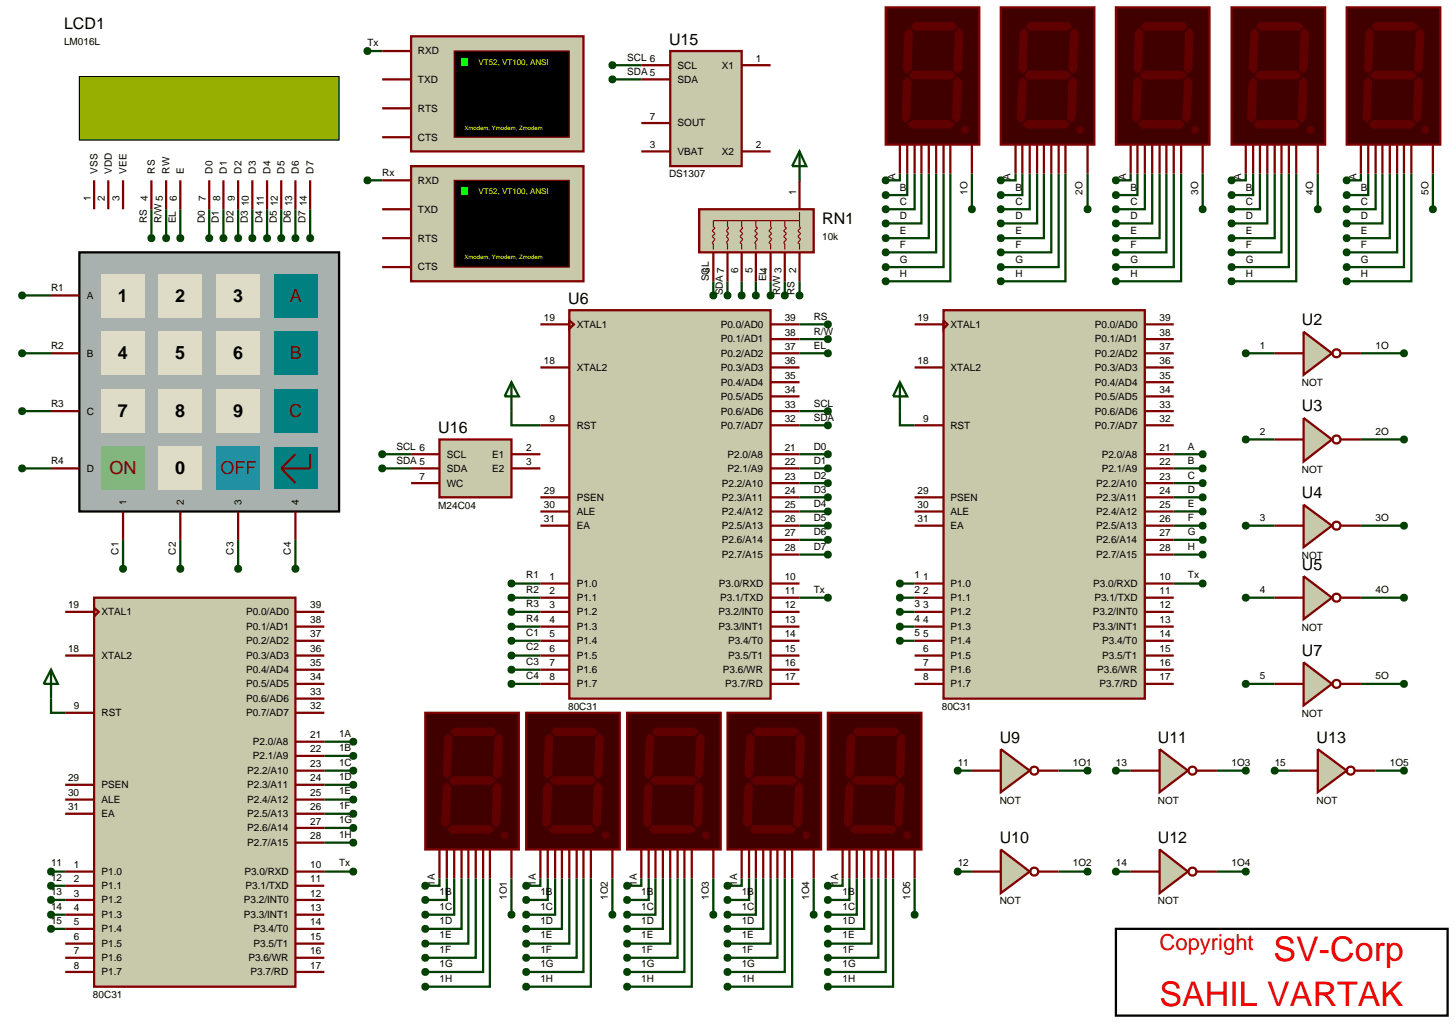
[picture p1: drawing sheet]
<svg xmlns="http://www.w3.org/2000/svg" width="257mm" height="180mm" viewBox="0 0 257 180" stroke-linecap="round" stroke-linejoin="round" font-family="sans-serif">
<defs><g id="words">
<g font-size="6" fill="#f00">
<text x="224.6" y="169.4">SV-Corp</text>
<text x="204.5" y="177.4">SAHIL VARTAK</text>
</g>
<text font-size="3.9" fill="#f00" x="204.5" y="167.6">Copyright</text>
<g font-size="3.2">
<text x="20.8" y="53.2">1</text>
<text x="30.9" y="53.2">2</text>
<text x="41.1" y="53.2">3</text>
<text x="20.8" y="63.4">4</text>
<text x="30.9" y="63.4">5</text>
<text x="41.1" y="63.4">6</text>
<text x="20.8" y="73.6">7</text>
<text x="30.9" y="73.6">8</text>
<text x="41.1" y="73.6">9</text>
<text x="30.9" y="83.7">0</text>
</g>
<g font-size="3.2" fill="#800000">
<text x="51.1" y="53.2">A</text>
<text x="51.1" y="63.4">B</text>
<text x="51" y="73.6">C</text>
<text x="19.3" y="83.7">ON</text>
<text x="38.9" y="83.7">OFF</text>
</g>
<g font-size="2.8">
<text x="11.3" y="5.2">LCD1</text>
<text x="118" y="7.9">U15</text>
<text x="145" y="39.5">RN1</text>
<text x="100.2" y="53.6">U6</text>
<text x="229.6" y="57.4">U2</text>
<text x="77.3" y="76.4">U16</text>
<text x="229.6" y="72.6">U3</text>
<text x="229.6" y="87.9">U4</text>
<text x="229.6" y="100.5">U5</text>
<text x="229.6" y="115.7">U7</text>
<text x="176.3" y="131">U9</text>
<text x="204.2" y="131">U11</text>
<text x="232.2" y="131">U13</text>
<text x="176.3" y="148.7">U10</text>
<text x="204.2" y="148.7">U12</text>
</g>
<g font-size="1.8">
<text x="11.3" y="8">LM016L</text>
<text x="64.8" y="8.2">Tx</text>
<text x="73.7" y="9.6">RXD</text>
<text x="110.6" y="10.7">SCL 6</text>
<text x="133.3" y="10.9">1</text>
<text x="73.7" y="14.6">TXD</text>
<text x="110.6" y="13.2">SDA 5</text>
<text x="119.5" y="12.1">SCL</text>
<text x="119.5" y="14.6">SDA</text>
<text x="127.3" y="12.1">X1</text>
<text x="73.7" y="19.7">RTS</text>
<text x="114.6" y="21.1">7</text>
<text x="119.5" y="22.3">SOUT</text>
<text x="73.7" y="24.8">CTS</text>
<text x="114.6" y="26.1">3</text>
<text x="119.5" y="27.3">VBAT</text>
<text x="127.3" y="27.3">X2</text>
<text x="133.3" y="26.1">2</text>
<text x="16" y="35.4" transform="rotate(-90 16 35.4)">1</text>
<text x="17.2" y="30.6" transform="rotate(-90 17.2 30.6)">VSS</text>
<text x="18.5" y="35.4" transform="rotate(-90 18.5 35.4)">2</text>
<text x="19.7" y="30.6" transform="rotate(-90 19.7 30.6)">VDD</text>
<text x="21.1" y="35.4" transform="rotate(-90 21.1 35.4)">3</text>
<text x="22.3" y="30.6" transform="rotate(-90 22.3 30.6)">VEE</text>
<text x="26.1" y="35.4" transform="rotate(-90 26.1 35.4)">4</text>
<text x="27.3" y="30.6" transform="rotate(-90 27.3 30.6)">RS</text>
<text x="29.9" y="30.6" transform="rotate(-90 29.9 30.6)">RW</text>
<text x="31.2" y="35.4" transform="rotate(-90 31.2 35.4)">6</text>
<text x="32.4" y="30.6" transform="rotate(-90 32.4 30.6)">E</text>
<text x="36.3" y="35.4" transform="rotate(-90 36.3 35.4)">7</text>
<text x="37.5" y="30.6" transform="rotate(-90 37.5 30.6)">D0</text>
<text x="38.8" y="35.4" transform="rotate(-90 38.8 35.4)">8</text>
<text x="40" y="30.6" transform="rotate(-90 40 30.6)">D1</text>
<text x="41.4" y="35.4" transform="rotate(-90 41.4 35.4)">9</text>
<text x="42.6" y="30.6" transform="rotate(-90 42.6 30.6)">D2</text>
<text x="45.1" y="30.6" transform="rotate(-90 45.1 30.6)">D3</text>
<text x="47.7" y="30.6" transform="rotate(-90 47.7 30.6)">D4</text>
<text x="50.2" y="30.6" transform="rotate(-90 50.2 30.6)">D5</text>
<text x="52.7" y="30.6" transform="rotate(-90 52.7 30.6)">D6</text>
<text x="55.3" y="30.6" transform="rotate(-90 55.3 30.6)">D7</text>
<text x="67.4" y="31">Rx</text>
<text x="73.7" y="32.4">RXD</text>
<text x="118" y="31.3">DS1307</text>
<text x="140.4" y="34.4" transform="rotate(-90 140.4 34.4)">1</text>
<text x="157.9" y="31.8" transform="rotate(-90 157.9 31.8)">A</text>
<text x="158.7" y="33.6">B</text>
<text x="170.6" y="34.4" transform="rotate(-90 170.6 34.4)">1O</text>
<text x="178.2" y="31.8" transform="rotate(-90 178.2 31.8)">A</text>
<text x="179.1" y="33.6">B</text>
<text x="190.9" y="34.4" transform="rotate(-90 190.9 34.4)">2O</text>
<text x="198.6" y="31.8" transform="rotate(-90 198.6 31.8)">A</text>
<text x="199.4" y="33.6">B</text>
<text x="211.3" y="34.4" transform="rotate(-90 211.3 34.4)">3O</text>
<text x="218.9" y="31.8" transform="rotate(-90 218.9 31.8)">A</text>
<text x="219.7" y="33.6">B</text>
<text x="231.6" y="34.4" transform="rotate(-90 231.6 34.4)">4O</text>
<text x="239.2" y="31.8" transform="rotate(-90 239.2 31.8)">A</text>
<text x="240" y="33.6">B</text>
<text x="251.9" y="34.4" transform="rotate(-90 251.9 34.4)">5O</text>
<text x="25.9" y="39.4" transform="rotate(-90 25.9 39.4)">RS</text>
<text x="28.5" y="39.4" transform="rotate(-90 28.5 39.4)">R/W 5</text>
<text x="31" y="39.4" transform="rotate(-90 31 39.4)">EL</text>
<text x="36.1" y="39.4" transform="rotate(-90 36.1 39.4)">D0</text>
<text x="38.6" y="39.4" transform="rotate(-90 38.6 39.4)">D1</text>
<text x="41.2" y="39.4" transform="rotate(-90 41.2 39.4)">D2</text>
<text x="43.7" y="39.4" transform="rotate(-90 43.7 39.4)">D3</text>
<text x="43.9" y="36.4" transform="rotate(-90 43.9 36.4)">10</text>
<text x="46.3" y="39.4" transform="rotate(-90 46.3 39.4)">D4</text>
<text x="46.5" y="36.4" transform="rotate(-90 46.5 36.4)">11</text>
<text x="48.8" y="39.4" transform="rotate(-90 48.8 39.4)">D5</text>
<text x="49" y="36.4" transform="rotate(-90 49 36.4)">12</text>
<text x="51.3" y="39.4" transform="rotate(-90 51.3 39.4)">D6</text>
<text x="51.5" y="36.4" transform="rotate(-90 51.5 36.4)">13</text>
<text x="53.9" y="39.4" transform="rotate(-90 53.9 39.4)">D7</text>
<text x="54.1" y="36.4" transform="rotate(-90 54.1 36.4)">14</text>
<text x="73.7" y="37.5">TXD</text>
<text x="158.7" y="41.2">E</text>
<text x="158.7" y="38.6">D</text>
<text x="158.7" y="36.1">C</text>
<text x="179.1" y="41.2">E</text>
<text x="179.1" y="38.6">D</text>
<text x="179.1" y="36.1">C</text>
<text x="199.4" y="41.2">E</text>
<text x="199.4" y="38.6">D</text>
<text x="199.4" y="36.1">C</text>
<text x="219.7" y="41.2">E</text>
<text x="219.7" y="38.6">D</text>
<text x="219.7" y="36.1">C</text>
<text x="240" y="41.2">E</text>
<text x="240" y="38.6">D</text>
<text x="240" y="36.1">C</text>
<text x="73.7" y="42.6">RTS</text>
<text x="73.7" y="47.7">CTS</text>
<text x="145" y="42.3">10k</text>
<text x="158.7" y="46.3">G</text>
<text x="158.7" y="43.7">F</text>
<text x="179.1" y="46.3">G</text>
<text x="179.1" y="43.7">F</text>
<text x="199.4" y="46.3">G</text>
<text x="199.4" y="43.7">F</text>
<text x="219.7" y="46.3">G</text>
<text x="219.7" y="43.7">F</text>
<text x="240" y="46.3">G</text>
<text x="240" y="43.7">F</text>
<text x="9" y="51.3">R1</text>
<text x="15.3" y="52.7">A</text>
<text x="125" y="49.6" transform="rotate(-90 125 49.6)">SCL</text>
<text x="125.2" y="48.1" transform="rotate(-90 125.2 48.1)">8</text>
<text x="127.5" y="52.1" transform="rotate(-90 127.5 52.1)">SDA 7</text>
<text x="130.2" y="48.1" transform="rotate(-90 130.2 48.1)">6</text>
<text x="132.7" y="48.1" transform="rotate(-90 132.7 48.1)">5</text>
<text x="135.1" y="49.6" transform="rotate(-90 135.1 49.6)">EL4</text>
<text x="137.6" y="52.1" transform="rotate(-90 137.6 52.1)">R/W 3</text>
<text x="140.1" y="52.1" transform="rotate(-90 140.1 52.1)">RS</text>
<text x="140.4" y="48.1" transform="rotate(-90 140.4 48.1)">2</text>
<text x="158.7" y="48.8">H</text>
<text x="179.1" y="48.8">H</text>
<text x="199.4" y="48.8">H</text>
<text x="219.7" y="48.8">H</text>
<text x="240" y="48.8">H</text>
<text x="95.9" y="56.6">19</text>
<text x="101.7" y="57.8">XTAL1</text>
<text x="127.1" y="57.8">P0.0/AD0</text>
<text x="138.4" y="56.6">39</text>
<text x="138.4" y="59.2">38</text>
<text x="143.5" y="56.4">RS</text>
<text x="143.5" y="59">R/W</text>
<text x="161.8" y="56.6">19</text>
<text x="167.6" y="57.8">XTAL1</text>
<text x="193.1" y="57.8">P0.0/AD0</text>
<text x="204.5" y="56.6">39</text>
<text x="204.5" y="59.2">38</text>
<text x="9" y="61.5">R2</text>
<text x="15.3" y="62.9">B</text>
<text x="95.9" y="64.2">18</text>
<text x="101.7" y="65.4">XTAL2</text>
<text x="127.1" y="60.4">P0.1/AD1</text>
<text x="127.1" y="62.9">P0.2/AD2</text>
<text x="127.1" y="65.4">P0.3/AD3</text>
<text x="138.4" y="61.7">37</text>
<text x="138.4" y="64.2">36</text>
<text x="143.5" y="61.5">EL</text>
<text x="161.8" y="64.2">18</text>
<text x="167.6" y="65.4">XTAL2</text>
<text x="193.1" y="60.4">P0.1/AD1</text>
<text x="193.1" y="62.9">P0.2/AD2</text>
<text x="193.1" y="65.4">P0.3/AD3</text>
<text x="204.5" y="61.7">37</text>
<text x="204.5" y="64.2">36</text>
<text x="222.2" y="61.5">1</text>
<text x="242.6" y="61.5">1O</text>
<text x="9" y="71.7">R3</text>
<text x="127.1" y="68">P0.4/AD4</text>
<text x="127.1" y="70.5">P0.5/AD5</text>
<text x="138.4" y="66.8">35</text>
<text x="138.4" y="69.3">34</text>
<text x="138.4" y="71.9">33</text>
<text x="143.5" y="71.7">SCL</text>
<text x="193.1" y="68">P0.4/AD4</text>
<text x="193.1" y="70.5">P0.5/AD5</text>
<text x="204.5" y="66.8">35</text>
<text x="204.5" y="69.3">34</text>
<text x="204.5" y="71.9">33</text>
<text x="229.6" y="68.1">NOT</text>
<text x="15.3" y="73.1">C</text>
<text x="96.9" y="74.4">9</text>
<text x="101.7" y="75.6">RST</text>
<text x="127.1" y="73.1">P0.6/AD6</text>
<text x="127.1" y="75.6">P0.7/AD7</text>
<text x="138.4" y="74.4">32</text>
<text x="143.5" y="74.2">SDA</text>
<text x="162.8" y="74.4">9</text>
<text x="167.6" y="75.6">RST</text>
<text x="193.1" y="73.1">P0.6/AD6</text>
<text x="193.1" y="75.6">P0.7/AD7</text>
<text x="204.5" y="74.4">32</text>
<text x="222.2" y="76.7">2</text>
<text x="242.6" y="76.7">2O</text>
<text x="9" y="81.8">R4</text>
<text x="15.3" y="83.2">D</text>
<text x="69.9" y="79.3">SCL 6</text>
<text x="69.9" y="81.8">SDA 5</text>
<text x="78.8" y="80.7">SCL</text>
<text x="78.8" y="83.2">SDA</text>
<text x="86.8" y="80.7">E1</text>
<text x="86.8" y="83.2">E2</text>
<text x="92.8" y="79.5">2</text>
<text x="92.8" y="82">3</text>
<text x="128.3" y="80.7">P2.0/A8</text>
<text x="128.3" y="83.2">P2.1/A9</text>
<text x="138.4" y="79.5">21</text>
<text x="138.4" y="82">22</text>
<text x="143.5" y="79.3">D0</text>
<text x="143.5" y="81.8">D1</text>
<text x="194.3" y="80.7">P2.0/A8</text>
<text x="194.3" y="83.2">P2.1/A9</text>
<text x="204.5" y="79.5">21</text>
<text x="204.5" y="82">22</text>
<text x="209.5" y="79.3">A</text>
<text x="209.5" y="81.8">B</text>
<text x="229.6" y="83.4">NOT</text>
<text x="22.3" y="89" transform="rotate(-90 22.3 89)">1</text>
<text x="32.4" y="89" transform="rotate(-90 32.4 89)">2</text>
<text x="42.6" y="89" transform="rotate(-90 42.6 89)">3</text>
<text x="52.7" y="89" transform="rotate(-90 52.7 89)">4</text>
<text x="74" y="84.6">7</text>
<text x="77.3" y="89.7">M24C04</text>
<text x="78.8" y="85.8">WC</text>
<text x="95.9" y="89.6">30</text>
<text x="95.9" y="87.1">29</text>
<text x="101.7" y="88.3">PSEN</text>
<text x="127.3" y="85.8">P2.2/A10</text>
<text x="127.3" y="88.3">P2.3/A11</text>
<text x="138.4" y="84.6">23</text>
<text x="138.4" y="87.1">24</text>
<text x="138.4" y="89.6">25</text>
<text x="143.5" y="84.4">D2</text>
<text x="143.5" y="86.9">D3</text>
<text x="143.5" y="89.4">D4</text>
<text x="161.8" y="89.6">30</text>
<text x="161.8" y="87.1">29</text>
<text x="167.6" y="88.3">PSEN</text>
<text x="193.3" y="85.8">P2.2/A10</text>
<text x="193.3" y="88.3">P2.3/A11</text>
<text x="204.5" y="84.6">23</text>
<text x="204.5" y="87.1">24</text>
<text x="204.5" y="89.6">25</text>
<text x="209.5" y="84.4">C</text>
<text x="209.5" y="86.9">D</text>
<text x="209.5" y="89.4">E</text>
<text x="95.9" y="92.1">31</text>
<text x="101.7" y="90.8">ALE</text>
<text x="101.7" y="93.3">EA</text>
<text x="127.3" y="90.8">P2.4/A12</text>
<text x="127.3" y="93.3">P2.5/A13</text>
<text x="127.3" y="95.8">P2.6/A14</text>
<text x="138.4" y="92.1">26</text>
<text x="138.4" y="94.6">27</text>
<text x="143.5" y="91.9">D5</text>
<text x="143.5" y="94.4">D6</text>
<text x="161.8" y="92.1">31</text>
<text x="167.6" y="90.8">ALE</text>
<text x="167.6" y="93.3">EA</text>
<text x="193.3" y="90.8">P2.4/A12</text>
<text x="193.3" y="93.3">P2.5/A13</text>
<text x="193.3" y="95.8">P2.6/A14</text>
<text x="204.5" y="92.1">26</text>
<text x="204.5" y="94.6">27</text>
<text x="209.5" y="91.9">F</text>
<text x="209.5" y="94.4">G</text>
<text x="222.2" y="91.9">3</text>
<text x="242.6" y="91.9">3O</text>
<text x="20.9" y="97.8" transform="rotate(-90 20.9 97.8)">C1</text>
<text x="31" y="97.8" transform="rotate(-90 31 97.8)">C2</text>
<text x="41.2" y="97.8" transform="rotate(-90 41.2 97.8)">C3</text>
<text x="51.3" y="97.8" transform="rotate(-90 51.3 97.8)">C4</text>
<text x="92.8" y="102">R1</text>
<text x="127.3" y="98.4">P2.7/A15</text>
<text x="138.4" y="97.2">28</text>
<text x="143.5" y="97">D7</text>
<text x="161.3" y="102">1</text>
<text x="193.3" y="98.4">P2.7/A15</text>
<text x="204.5" y="97.2">28</text>
<text x="209.5" y="97">H</text>
<text x="209.5" y="102">Tx</text>
<text x="229.6" y="98.5">NOT</text>
<text x="12" y="107.3">19</text>
<text x="54.7" y="107.3">39</text>
<text x="92.8" y="104.6">R2</text>
<text x="92.8" y="107.1">R3</text>
<text x="96.9" y="102.3">1</text>
<text x="96.9" y="104.8">2</text>
<text x="96.9" y="107.3">3</text>
<text x="101.7" y="103.5">P1.0</text>
<text x="101.7" y="106">P1.1</text>
<text x="126.8" y="103.5">P3.0/RXD</text>
<text x="127" y="106">P3.1/TXD</text>
<text x="138.4" y="102.3">10</text>
<text x="138.4" y="104.8">11</text>
<text x="138.4" y="107.3">12</text>
<text x="143.5" y="104.6">Tx</text>
<text x="161.3" y="104.6">2</text>
<text x="161.3" y="107.1">3</text>
<text x="162.8" y="102.3">1</text>
<text x="162.8" y="104.8">2</text>
<text x="162.8" y="107.3">3</text>
<text x="167.6" y="103.5">P1.0</text>
<text x="167.6" y="106">P1.1</text>
<text x="192.8" y="103.5">P3.0/RXD</text>
<text x="193" y="106">P3.1/TXD</text>
<text x="204.5" y="102.3">10</text>
<text x="204.5" y="104.8">11</text>
<text x="204.5" y="107.3">12</text>
<text x="222.2" y="104.6">4</text>
<text x="242.6" y="104.6">4O</text>
<text x="17.9" y="108.5">XTAL1</text>
<text x="43.4" y="108.5">P0.0/AD0</text>
<text x="43.4" y="111.1">P0.1/AD1</text>
<text x="43.4" y="113.6">P0.2/AD2</text>
<text x="54.7" y="109.9">38</text>
<text x="54.7" y="112.4">37</text>
<text x="92.8" y="109.7">R4</text>
<text x="92.8" y="112.2">C1</text>
<text x="96.9" y="109.9">4</text>
<text x="96.9" y="112.4">5</text>
<text x="101.7" y="108.5">P1.2</text>
<text x="101.7" y="111.1">P1.3</text>
<text x="101.7" y="113.6">P1.4</text>
<text x="126.7" y="108.5">P3.2/INT0</text>
<text x="126.7" y="111.1">P3.3/INT1</text>
<text x="128.4" y="113.6">P3.4/T0</text>
<text x="138.4" y="109.9">13</text>
<text x="138.4" y="112.4">14</text>
<text x="161.3" y="109.7">4</text>
<text x="161.3" y="112.2">5</text>
<text x="162.8" y="109.9">4</text>
<text x="162.8" y="112.4">5</text>
<text x="167.6" y="108.5">P1.2</text>
<text x="167.6" y="111.1">P1.3</text>
<text x="167.6" y="113.6">P1.4</text>
<text x="192.7" y="108.5">P3.2/INT0</text>
<text x="192.7" y="111.1">P3.3/INT1</text>
<text x="194.4" y="113.6">P3.4/T0</text>
<text x="204.5" y="109.9">13</text>
<text x="204.5" y="112.4">14</text>
<text x="229.6" y="111.2">NOT</text>
<text x="12" y="115">18</text>
<text x="17.9" y="116.2">XTAL2</text>
<text x="43.4" y="116.2">P0.3/AD3</text>
<text x="43.4" y="118.7">P0.4/AD4</text>
<text x="54.7" y="115">36</text>
<text x="54.7" y="117.5">35</text>
<text x="54.7" y="120">34</text>
<text x="92.8" y="114.7">C2</text>
<text x="92.8" y="117.3">C3</text>
<text x="92.8" y="119.8">C4</text>
<text x="96.9" y="115">6</text>
<text x="96.9" y="117.5">7</text>
<text x="96.9" y="120">8</text>
<text x="101.7" y="116.2">P1.5</text>
<text x="101.7" y="118.7">P1.6</text>
<text x="127.5" y="118.7">P3.6/WR</text>
<text x="128.4" y="116.2">P3.5/T1</text>
<text x="138.4" y="120">17</text>
<text x="138.4" y="117.5">16</text>
<text x="138.4" y="115">15</text>
<text x="162.8" y="115">6</text>
<text x="162.8" y="117.5">7</text>
<text x="162.8" y="120">8</text>
<text x="167.6" y="116.2">P1.5</text>
<text x="167.6" y="118.7">P1.6</text>
<text x="193.5" y="118.7">P3.6/WR</text>
<text x="194.4" y="116.2">P3.5/T1</text>
<text x="204.5" y="120">17</text>
<text x="204.5" y="117.5">16</text>
<text x="204.5" y="115">15</text>
<text x="222.2" y="119.8">5</text>
<text x="242.6" y="119.8">5O</text>
<text x="13" y="125.1">9</text>
<text x="43.4" y="121.2">P0.5/AD5</text>
<text x="43.4" y="123.8">P0.6/AD6</text>
<text x="54.7" y="122.6">33</text>
<text x="54.7" y="125.1">32</text>
<text x="100.2" y="125.2">80C31</text>
<text x="101.7" y="121.2">P1.7</text>
<text x="127.9" y="121.2">P3.7/RD</text>
<text x="166.1" y="125.2">80C31</text>
<text x="167.6" y="121.2">P1.7</text>
<text x="193.9" y="121.2">P3.7/RD</text>
<text x="17.9" y="126.3">RST</text>
<text x="43.4" y="126.3">P0.7/AD7</text>
<text x="44.6" y="131.4">P2.0/A8</text>
<text x="54.7" y="130.2">21</text>
<text x="59.8" y="130">1A</text>
<text x="229.6" y="126.4">NOT</text>
<text x="12" y="137.8">29</text>
<text x="43.6" y="136.5">P2.2/A10</text>
<text x="44.6" y="133.9">P2.1/A9</text>
<text x="54.7" y="132.7">22</text>
<text x="54.7" y="135.3">23</text>
<text x="54.7" y="137.8">24</text>
<text x="59.8" y="132.5">1B</text>
<text x="59.8" y="135.1">1C</text>
<text x="59.8" y="137.6">1D</text>
<text x="168.9" y="135.1">11</text>
<text x="189.2" y="135.1">1O1</text>
<text x="196.8" y="135.1">13</text>
<text x="217.2" y="135.1">1O3</text>
<text x="224.8" y="135.1">15</text>
<text x="245.1" y="135.1">1O5</text>
<text x="12" y="140.4">30</text>
<text x="12" y="142.9">31</text>
<text x="17.9" y="141.6">ALE</text>
<text x="17.9" y="139">PSEN</text>
<text x="43.6" y="139">P2.3/A11</text>
<text x="43.6" y="141.6">P2.4/A12</text>
<text x="54.7" y="140.4">25</text>
<text x="54.7" y="142.9">26</text>
<text x="59.8" y="140.1">1E</text>
<text x="59.8" y="142.7">1F</text>
<text x="176.3" y="141.7">NOT</text>
<text x="204.2" y="141.7">NOT</text>
<text x="232.2" y="141.7">NOT</text>
<text x="17.9" y="144.1">EA</text>
<text x="43.6" y="149.2">P2.7/A15</text>
<text x="43.6" y="144.1">P2.5/A13</text>
<text x="43.6" y="146.6">P2.6/A14</text>
<text x="54.7" y="148">28</text>
<text x="54.7" y="145.4">27</text>
<text x="59.8" y="145.2">1G</text>
<text x="59.8" y="147.8">1H</text>
<text x="9" y="152.8">11</text>
<text x="9" y="155.4">12</text>
<text x="13" y="153.1">1</text>
<text x="13" y="155.6">2</text>
<text x="17.9" y="154.3">P1.0</text>
<text x="43.1" y="154.3">P3.0/RXD</text>
<text x="54.7" y="153.1">10</text>
<text x="54.7" y="155.6">11</text>
<text x="59.8" y="152.8">Tx</text>
<text x="168.9" y="152.8">12</text>
<text x="189.2" y="152.8">1O2</text>
<text x="196.8" y="152.8">14</text>
<text x="217.2" y="152.8">1O4</text>
<text x="9" y="157.9">13</text>
<text x="9" y="160.5">14</text>
<text x="13" y="158.1">3</text>
<text x="13" y="160.7">4</text>
<text x="17.9" y="156.8">P1.1</text>
<text x="17.9" y="159.3">P1.2</text>
<text x="17.9" y="161.9">P1.3</text>
<text x="43" y="159.3">P3.2/INT0</text>
<text x="43" y="161.9">P3.3/INT1</text>
<text x="43.3" y="156.8">P3.1/TXD</text>
<text x="54.7" y="158.1">12</text>
<text x="54.7" y="160.7">13</text>
<text x="76.7" y="156.2" transform="rotate(-90 76.7 156.2)">1A</text>
<text x="77.5" y="160.5">1C</text>
<text x="77.5" y="157.9">1B</text>
<text x="89.4" y="158.7" transform="rotate(-90 89.4 158.7)">1O1</text>
<text x="94.5" y="156.2" transform="rotate(-90 94.5 156.2)">1A</text>
<text x="95.3" y="160.5">1C</text>
<text x="95.3" y="157.9">1B</text>
<text x="107.2" y="158.7" transform="rotate(-90 107.2 158.7)">1O2</text>
<text x="112.3" y="156.2" transform="rotate(-90 112.3 156.2)">1A</text>
<text x="113.1" y="160.5">1C</text>
<text x="113.1" y="157.9">1B</text>
<text x="125" y="158.7" transform="rotate(-90 125 158.7)">1O3</text>
<text x="130" y="156.2" transform="rotate(-90 130 156.2)">1A</text>
<text x="130.8" y="160.5">1C</text>
<text x="130.8" y="157.9">1B</text>
<text x="142.7" y="158.7" transform="rotate(-90 142.7 158.7)">1O4</text>
<text x="147.8" y="156.2" transform="rotate(-90 147.8 156.2)">1A</text>
<text x="148.6" y="160.5">1C</text>
<text x="148.6" y="157.9">1B</text>
<text x="160.5" y="158.7" transform="rotate(-90 160.5 158.7)">1O5</text>
<text x="176.3" y="159.5">NOT</text>
<text x="204.2" y="159.5">NOT</text>
<text x="9" y="163">15</text>
<text x="13" y="163.2">5</text>
<text x="13" y="165.8">6</text>
<text x="17.9" y="164.4">P1.4</text>
<text x="17.9" y="167">P1.5</text>
<text x="44.7" y="164.4">P3.4/T0</text>
<text x="44.7" y="167">P3.5/T1</text>
<text x="54.7" y="163.2">14</text>
<text x="54.7" y="165.8">15</text>
<text x="77.5" y="165.5">1E</text>
<text x="77.5" y="163">1D</text>
<text x="95.3" y="165.5">1E</text>
<text x="95.3" y="163">1D</text>
<text x="113.1" y="165.5">1E</text>
<text x="113.1" y="163">1D</text>
<text x="130.8" y="165.5">1E</text>
<text x="130.8" y="163">1D</text>
<text x="148.6" y="165.5">1E</text>
<text x="148.6" y="163">1D</text>
<text x="13" y="168.3">7</text>
<text x="13" y="170.8">8</text>
<text x="17.9" y="169.5">P1.6</text>
<text x="17.9" y="172">P1.7</text>
<text x="43.8" y="169.5">P3.6/WR</text>
<text x="44.2" y="172">P3.7/RD</text>
<text x="54.7" y="170.8">17</text>
<text x="54.7" y="168.3">16</text>
<text x="77.5" y="173.2">1H</text>
<text x="77.5" y="170.6">1G</text>
<text x="77.5" y="168.1">1F</text>
<text x="95.3" y="173.2">1H</text>
<text x="95.3" y="170.6">1G</text>
<text x="95.3" y="168.1">1F</text>
<text x="113.1" y="173.2">1H</text>
<text x="113.1" y="170.6">1G</text>
<text x="113.1" y="168.1">1F</text>
<text x="130.8" y="173.2">1H</text>
<text x="130.8" y="170.6">1G</text>
<text x="130.8" y="168.1">1F</text>
<text x="148.6" y="173.2">1H</text>
<text x="148.6" y="170.6">1G</text>
<text x="148.6" y="168.1">1F</text>
<text x="16.4" y="176">80C31</text>
</g>
<g font-size="1.4" fill="#ff0">
<text x="84.4" y="11.4">VT52, VT100, ANSI</text>
<text x="84.4" y="34.2">VT52, VT100, ANSI</text>
</g>
<g font-size="1.1" fill="#ff0">
<text x="81.9" y="22.9">Xmodem, Ymodem, Zmodem</text>
<text x="81.9" y="45.8">Xmodem, Ymodem, Zmodem</text>
</g>
</g></defs>
<g fill="none" stroke="#004000" stroke-width=".4">
<path d="M64.8 9h2.6M108 14h5.1M108 11.5h5.1M26.7 36.9v5.1M29.3 36.9v5.1M31.8 36.9v5.1M36.9 36.9v5.1M39.4 36.9v5.1M42 36.9v5.1M44.5 36.9v5.1M47.1 36.9v5.1M49.6 36.9v5.1"/>
<path d="M52.1 36.9v5.1M54.7 36.9v5.1M64.8 31.8h2.6M158.7 30.6v1.2h-2.5M160 30.6v3.8h-3.8M161.3 30.6v6.3h-5.1M162.5 30.6v8.8h-6.3M163.8 30.6v11.4h-7.6M165.1 30.6v13.9h-8.9M166.4 30.6v16.5h-10.2M167.6 30.6v19h-11.4M171.4 30.6v6.3"/>
<path d="M179.1 30.6v1.2h-2.6M180.3 30.6v3.8h-3.8M181.6 30.6v6.3h-5.1M182.9 30.6v8.8h-6.4M184.1 30.6v11.4h-7.6M185.4 30.6v13.9h-8.9M186.7 30.6v16.5h-10.2M187.9 30.6v19h-11.4M191.8 30.6v6.3M199.4 30.6v1.2h-2.6M200.6 30.6v3.8h-3.8M201.9 30.6v6.3h-5.1"/>
<path d="M203.2 30.6v8.8h-6.4M204.5 30.6v11.4h-7.7M205.7 30.6v13.9h-8.9M207 30.6v16.5h-10.2M208.3 30.6v19h-11.5M212.1 30.6v6.3M219.7 30.6v1.2h-2.5M221 30.6v3.8h-3.8M222.2 30.6v6.3h-5M223.5 30.6v8.8h-6.3M224.8 30.6v11.4h-7.6M226 30.6v13.9h-8.8"/>
<path d="M227.3 30.6v16.5h-10.1M228.6 30.6v19h-11.4M232.4 30.6v6.3M240 30.6v1.2h-2.5M241.3 30.6v3.8h-3.8M242.6 30.6v6.3h-5.1M243.8 30.6v8.8h-6.3M245.1 30.6v11.4h-7.6M246.4 30.6v13.9h-8.9M247.6 30.6v16.5h-10.1M248.9 30.6v19h-11.4M252.7 30.6v6.3"/>
<path d="M3.9 52.1h5.1M125.8 49.6v2.5M128.3 49.6v2.5M130.8 49.6v2.5M133.3 49.6v2.5M135.9 49.6v2.5M138.4 49.6v2.5M141 57.2h5M141 59.8h5M141 49.6v2.5M3.9 62.3h5.1M3.9 72.5h5.1"/>
<path d="M90.2 72.5v2.5h5.1M141 62.3h5M141 72.5h5M141 75h5M158.7 72.5v2.5h2.6M219.7 77.5h5.1M219.7 62.3h5.1M240 77.5h7.6M240 62.3h7.6M3.9 82.6h5.1M21.7 95.2v5.1M31.8 95.2v5.1"/>
<path d="M42 95.2v5.1M52.1 95.2v5.1M67.4 80.1h5.1M67.4 82.6h5.1M141 92.7h5M141 80.1h5M141 82.6h5M141 85.2h5M141 87.7h5M141 90.2h5M141 95.2h5M141 97.8h5"/>
<path d="M207 92.7h5.1M207 80.1h5.1M207 82.6h5.1M207 85.2h5.1M207 87.7h5.1M207 90.2h5.1M207 95.2h5.1M207 97.8h5.1M219.7 92.7h5.1M240 92.7h7.6M90.2 105.4h5.1M90.2 102.9h5.1"/>
<path d="M90.2 107.9h5.1M90.2 110.5h5.1M90.2 113h5.1M90.2 115.6h5.1M90.2 118.1h5.1M141 105.4h5M158.7 105.4h2.6M158.7 102.9h2.6M158.7 107.9h2.6M158.7 110.5h2.6M158.7 113h2.6M207 102.9h5.1"/>
<path d="M219.7 105.4h5.1M240 105.4h7.6M9 123.2v2.5h2.5M57.2 130.8h5.1M57.2 133.3h5.1M57.2 135.9h5.1M57.2 138.4h5.1M90.2 120.6h5.1M168.9 135.9h2.5M186.7 135.9h5.1M196.8 135.9h2.6M214.6 135.9h5.1"/>
<path d="M219.7 120.6h5.1M224.8 135.9h2.5M240 120.6h7.6M242.6 135.9h5M9 153.7h2.5M9 156.2h2.5M9 158.7h2.5M57.2 141h5.1M57.2 143.5h5.1M57.2 146h5.1M57.2 148.6h5.1M57.2 153.7h5.1"/>
<path d="M77.5 154.9v1.3h-2.5M78.8 154.9v3.8h-3.8M80.1 154.9v6.4h-5.1M81.4 154.9v8.9h-6.4M82.6 154.9v11.5h-7.6M83.9 154.9v14h-8.9M85.2 154.9v16.5h-10.2M86.4 154.9v19.1h-11.4M90.2 154.9v6.4M95.3 154.9v1.3h-2.5M96.6 154.9v3.8h-3.8M97.9 154.9v6.4h-5.1"/>
<path d="M99.1 154.9v8.9h-6.3M100.4 154.9v11.5h-7.6M101.7 154.9v14h-8.9M102.9 154.9v16.5h-10.1M104.2 154.9v19.1h-11.4M108 154.9v6.4M113.1 154.9v1.3h-2.5M114.4 154.9v3.8h-3.8M115.6 154.9v6.4h-5M116.9 154.9v8.9h-6.3M118.2 154.9v11.5h-7.6M119.5 154.9v14h-8.9"/>
<path d="M120.7 154.9v16.5h-10.1M122 154.9v19.1h-11.4M125.8 154.9v6.4M130.8 154.9v1.3h-2.5M132.1 154.9v3.8h-3.8M133.3 154.9v6.4h-5M134.6 154.9v8.9h-6.3M135.9 154.9v11.5h-7.6M137.1 154.9v14h-8.8M138.4 154.9v16.5h-10.1M139.7 154.9v19.1h-11.4M143.5 154.9v6.4"/>
<path d="M148.6 154.9v1.3h-2.6M149.8 154.9v3.8h-3.8M151.1 154.9v6.4h-5.1M152.4 154.9v8.9h-6.4M153.7 154.9v11.5h-7.7M154.9 154.9v14h-8.9M156.2 154.9v16.5h-10.2M157.5 154.9v19.1h-11.5M161.3 154.9v6.4M168.9 153.7h2.5M186.7 153.7h5.1M196.8 153.7h2.6"/>
<path d="M214.6 153.7h5.1M9 161.3h2.5M9 163.8h2.5"/>
</g>
<path d="M166.4 54.7h35.5v68.5h-35.5z" fill="#c8c8aa" stroke="#800000" stroke-width=".4"/>
<g fill="none" stroke="#800000" stroke-width=".4">
<path d="M161.3 57.2h5.1M166.4 56.5l.7 .7-.7 .8zM201.9 57.2h5.1M201.9 59.8h5.1M161.3 64.8h5.1M161.3 75h5.1M201.9 64.8h5.1M201.9 75h5.1M201.9 62.3h5.1M201.9 67.4h5.1M201.9 69.9h5.1M201.9 72.5h5.1"/>
<path d="M161.3 90.2h5.1M161.3 92.7h5.1M161.3 87.7h5.1M201.9 90.2h5.1M201.9 92.7h5.1M201.9 87.7h5.1M201.9 97.8h5.1M201.9 80.1h5.1M201.9 82.6h5.1M201.9 85.2h5.1M201.9 95.2h5.1M161.3 102.9h5.1"/>
<path d="M161.3 105.4h5.1M161.3 107.9h5.1M161.3 110.5h5.1M161.3 113h5.1M161.3 115.6h5.1M161.3 118.1h5.1M201.9 102.9h5.1M201.9 105.4h5.1M201.9 107.9h5.1M201.9 110.5h5.1M201.9 113h5.1M201.9 115.6h5.1"/>
<path d="M201.9 118.1h5.1M161.3 120.6h5.1M201.9 120.6h5.1"/>
</g>
<path d="M158.7 67.4l1.3 2.5h-2.5zM158.7 67.4v5.1" fill="none" stroke="#004000" stroke-width=".4"/>
<path d="M229.9 58.5l5 3.8-5 3.8z" fill="#c8c8aa" stroke="#800000" stroke-width=".4"/>
<g fill="none" stroke="#800000" stroke-width=".4">
<path d="M224.8 62.3h5.1M236.5 62.3h3.5"/>
<circle cx="235.7" cy="62.3" r=".7"/>
</g>
<path d="M229.9 73.7l5 3.8-5 3.9z" fill="#c8c8aa" stroke="#800000" stroke-width=".4"/>
<g fill="none" stroke="#800000" stroke-width=".4">
<path d="M224.8 77.5h5.1M236.5 77.5h3.5"/>
<circle cx="235.7" cy="77.5" r=".7"/>
</g>
<path d="M229.9 89l5 3.7-5 3.8z" fill="#c8c8aa" stroke="#800000" stroke-width=".4"/>
<g fill="none" stroke="#800000" stroke-width=".4">
<path d="M224.8 92.7h5.1M236.5 92.7h3.5"/>
<circle cx="235.7" cy="92.7" r=".7"/>
</g>
<path d="M229.9 101.6l5 3.8-5 3.8z" fill="#c8c8aa" stroke="#800000" stroke-width=".4"/>
<g fill="none" stroke="#800000" stroke-width=".4">
<path d="M224.8 105.4h5.1M236.5 105.4h3.5"/>
<circle cx="235.7" cy="105.4" r=".7"/>
</g>
<path d="M219.3 77.2l.4-.2-.5 .5zM219.7 77l.4 .2 .1 .3zM219.7 78l.5-.5-.1 .3zM219.2 77.5l.5 .5-.3-.1z" fill="#004000" stroke="#004000" stroke-width=".4"/>
<path d="M219.2 77.5l.5-.5 .5 .5-.5 .5z" fill="#004000"/>
<path d="M219.4 92.3l.3-.1-.5 .5zM219.7 92.2l.4 .2 .1 .3zM219.7 93.2l.5-.5-.2 .4zM219.2 92.7l.5 .5-.3-.1z" fill="#004000" stroke="#004000" stroke-width=".4"/>
<path d="M219.7 92.2l.5 .5-.5 .5-.5-.5z" fill="#004000"/>
<path d="M219.4 105l.3-.1-.5 .5zM219.7 104.9l.4 .2 .1 .3zM219.7 105.9l.5-.5-.2 .4zM219.2 105.4l.5 .5-.3-.1z" fill="#004000" stroke="#004000" stroke-width=".4"/>
<path d="M219.7 104.9l.5 .5-.5 .5-.5-.5z" fill="#004000"/>
<path d="M219.3 62l.4-.2-.5 .5zM219.7 61.8l.4 .2 .1 .3zM220.2 62.3l-.1 .3-.4 .2zM219.2 62.3l.5 .5-.4-.2z" fill="#004000" stroke="#004000" stroke-width=".4"/>
<path d="M219.2 62.3l.5-.5 .5 .5-.5 .5z" fill="#004000"/>
<path d="M211.7 79.8l.4-.2-.5 .5zM212.1 79.6l.3 .1 .2 .4zM212.1 80.6l.5-.5-.2 .4zM211.6 80.1l.5 .5-.4-.2z" fill="#004000" stroke="#004000" stroke-width=".4"/>
<path d="M211.6 80.1l.5-.5 .5 .5-.5 .5z" fill="#004000"/>
<path d="M211.8 82.2l.3-.1-.5 .5zM212.1 82.1l.4 .2 .1 .3zM212.1 83.1l.5-.5-.2 .4zM211.6 82.6l.5 .5-.4-.2z" fill="#004000" stroke="#004000" stroke-width=".4"/>
<path d="M212.1 82.1l.5 .5-.5 .5-.5-.5z" fill="#004000"/>
<path d="M211.8 84.8l.3-.1-.5 .5zM212.1 84.7l.4 .2 .1 .3zM212.1 85.7l.5-.5-.2 .4zM211.6 85.2l.5 .5-.4-.2z" fill="#004000" stroke="#004000" stroke-width=".4"/>
<path d="M212.1 84.7l.5 .5-.5 .5-.5-.5z" fill="#004000"/>
<path d="M211.7 87.4l.4-.2-.5 .5zM212.1 87.2l.3 .1 .2 .4zM212.6 87.7l-.1 .3-.4 .2zM211.6 87.7l.5 .5-.4-.2z" fill="#004000" stroke="#004000" stroke-width=".4"/>
<path d="M211.6 87.7l.5-.5 .5 .5-.5 .5z" fill="#004000"/>
<path d="M211.7 89.9l.4-.2-.5 .5zM212.1 89.7l.3 .1 .2 .4zM212.1 90.7l.5-.5-.2 .4zM211.6 90.2l.5 .5-.3-.1z" fill="#004000" stroke="#004000" stroke-width=".4"/>
<path d="M211.6 90.2l.5-.5 .5 .5-.5 .5z" fill="#004000"/>
<path d="M211.8 92.3l.3-.1-.5 .5zM212.1 92.2l.4 .2 .1 .3zM212.1 93.2l.5-.5-.2 .4zM211.6 92.7l.5 .5-.3-.1z" fill="#004000" stroke="#004000" stroke-width=".4"/>
<path d="M212.1 92.2l.5 .5-.5 .5-.5-.5z" fill="#004000"/>
<path d="M211.7 94.9l.4-.2-.5 .5zM212.1 94.7l.3 .1 .2 .4zM212.6 95.2l-.1 .3-.4 .2zM211.6 95.2l.5 .5-.4-.2z" fill="#004000" stroke="#004000" stroke-width=".4"/>
<path d="M211.6 95.2l.5-.5 .5 .5-.5 .5z" fill="#004000"/>
<path d="M211.7 97.5l.4-.2-.5 .5zM212.1 97.3l.3 .1 .2 .4zM212.6 97.8l-.1 .3-.4 .2zM211.6 97.8l.5 .5-.4-.2z" fill="#004000" stroke="#004000" stroke-width=".4"/>
<path d="M211.6 97.8l.5-.5 .5 .5-.5 .5z" fill="#004000"/>
<path d="M247.2 62l.4-.2-.5 .5zM247.6 61.8l.3 .1 .2 .4zM247.6 62.8l.5-.5-.1 .3zM247.1 62.3l.5 .5-.4-.2z" fill="#004000" stroke="#004000" stroke-width=".4"/>
<path d="M247.1 62.3l.5-.5 .5 .5-.5 .5z" fill="#004000"/>
<path d="M247.2 77.2l.4-.2-.5 .5zM247.6 77l.3 .1 .2 .4zM247.6 78l.5-.5-.2 .4zM247.1 77.5l.5 .5-.4-.2z" fill="#004000" stroke="#004000" stroke-width=".4"/>
<path d="M247.1 77.5l.5-.5 .5 .5-.5 .5z" fill="#004000"/>
<path d="M247.3 92.3l.3-.1-.5 .5zM247.6 92.2l.4 .2 .1 .3zM247.6 93.2l.5-.5-.2 .4zM247.1 92.7l.5 .5-.4-.2z" fill="#004000" stroke="#004000" stroke-width=".4"/>
<path d="M247.6 92.2l.5 .5-.5 .5-.5-.5z" fill="#004000"/>
<path d="M247.3 105l.3-.1-.5 .5zM247.6 104.9l.4 .2 .1 .3zM247.6 105.9l.5-.5-.2 .4zM247.1 105.4l.5 .5-.4-.2z" fill="#004000" stroke="#004000" stroke-width=".4"/>
<path d="M247.6 104.9l.5 .5-.5 .5-.5-.5z" fill="#004000"/>
<path d="M237.5 1.3h16.5v24.2h-16.5z" fill="#400000" stroke="#800000" stroke-width=".4"/>
<g fill="#600000">
<path d="M241.8 4.7l.8-.8h6.8l.8 .8-.8 .7h-6.8z"/>
<path d="M250.4 4.9l.8 .8-.3 6.6-.7 .7-.8-.7 .3-6.6z"/>
<path d="M241.5 13.3l.8-.8h6.9l.7 .8-.7 .7h-6.9z"/>
<path d="M241.5 4.9l.8 .8-.3 6.6-.7 .7-.8-.7 .3-6.6z"/>
<path d="M249.4 14.3l.8-.8 .7 .8-.2 6.6-.8 .8-.7-.8z"/>
<path d="M242 21.2h6.9l.8 .7-.8 .8h-6.9l-.7-.8z"/>
<path d="M240.5 14.3l.8-.8 .7 .8-.2 6.6-.8 .8-.7-.8z"/>
<path d="M250.7 22.9l.7-.7 .7 .7-.7 .7z"/>
<path d="M250.9 22.4l.5-.2-.7 .7zM251.4 22.2a.68 .68 0 0 1 .7 .7zM252.1 22.9a.68 .68 0 0 1-.7 .7zM250.7 22.9l.7 .7a.68 .68 0 0 1-.7-.7z"/>
</g>
<path d="M240 25.5v5.1M241.3 25.5v5.1M242.6 25.5v5.1M243.8 25.5v5.1M245.1 25.5v5.1M246.4 25.5v5.1M247.6 25.5v5.1M248.9 25.5v5.1M252.7 25.5v5.1" fill="none" stroke="#800000" stroke-width=".4"/>
<path d="M252.3 36.6l.4-.2-.5 .5zM252.7 36.4l.4 .2 .1 .3zM253.2 36.9l-.1 .3-.4 .2zM252.2 36.9l.5 .5-.4-.2z" fill="#004000" stroke="#004000" stroke-width=".4"/>
<path d="M252.2 36.9l.5-.5 .5 .5-.5 .5z" fill="#004000"/>
<path d="M237.1 49.3l.4-.2-.5 .5zM237.5 49.1l.3 .1 .2 .4zM238 49.6l-.1 .3-.4 .2zM237 49.6l.5 .5-.4-.2z" fill="#004000" stroke="#004000" stroke-width=".4"/>
<path d="M237 49.6l.5-.5 .5 .5-.5 .5z" fill="#004000"/>
<path d="M237.2 46.7l.3-.1-.5 .5zM237.5 46.6l.4 .2 .1 .3zM237.5 47.6l.5-.5-.2 .4zM237 47.1l.5 .5-.4-.2z" fill="#004000" stroke="#004000" stroke-width=".4"/>
<path d="M237.5 46.6l.5 .5-.5 .5-.5-.5z" fill="#004000"/>
<path d="M237.2 44.1l.3-.1-.5 .5zM237.5 44l.4 .2 .1 .3zM237.5 45l.5-.5-.2 .4zM237 44.5l.5 .5-.4-.2z" fill="#004000" stroke="#004000" stroke-width=".4"/>
<path d="M237.5 44l.5 .5-.5 .5-.5-.5z" fill="#004000"/>
<path d="M237.1 41.7l.4-.2-.5 .5zM237.5 41.5l.3 .1 .2 .4zM237.5 42.5l.5-.5-.2 .4zM237 42l.5 .5-.4-.2z" fill="#004000" stroke="#004000" stroke-width=".4"/>
<path d="M237 42l.5-.5 .5 .5-.5 .5z" fill="#004000"/>
<path d="M237.1 39.1l.4-.2-.5 .5zM237.5 38.9l.3 .1 .2 .4zM237.5 39.9l.5-.5-.2 .4zM237 39.4l.5 .5-.4-.2z" fill="#004000" stroke="#004000" stroke-width=".4"/>
<path d="M237 39.4l.5-.5 .5 .5-.5 .5z" fill="#004000"/>
<path d="M237.1 36.6l.4-.2-.5 .5zM237.5 36.4l.3 .1 .2 .4zM238 36.9l-.1 .3-.4 .2zM237 36.9l.5 .5-.4-.2z" fill="#004000" stroke="#004000" stroke-width=".4"/>
<path d="M237 36.9l.5-.5 .5 .5-.5 .5z" fill="#004000"/>
<path d="M237.2 34l.3-.1-.5 .5zM237.5 33.9l.4 .2 .1 .3zM237.5 34.9l.5-.5-.2 .4zM237 34.4l.5 .5-.4-.2z" fill="#004000" stroke="#004000" stroke-width=".4"/>
<path d="M237.5 33.9l.5 .5-.5 .5-.5-.5z" fill="#004000"/>
<path d="M237.2 31.4l.3-.1-.5 .5zM237.5 31.3l.4 .2 .1 .3zM237.5 32.3l.5-.5-.2 .4zM237 31.8l.5 .5-.4-.2z" fill="#004000" stroke="#004000" stroke-width=".4"/>
<path d="M237.5 31.3l.5 .5-.5 .5-.5-.5z" fill="#004000"/>
<path d="M217.2 1.3h16.5v24.2h-16.5z" fill="#400000" stroke="#800000" stroke-width=".4"/>
<g fill="#600000">
<path d="M222.2 3.9h6.9l.8 .8-.8 .7h-6.9l-.7-.7z"/>
<path d="M229.3 5.7l.8-.8 .8 .8-.3 6.6-.7 .7-.8-.7z"/>
<path d="M222 12.5h6.8l.8 .8-.8 .7h-6.8l-.8-.7z"/>
<path d="M221.2 4.9l.8 .8-.3 6.6-.7 .7-.8-.7 .3-6.6z"/>
<path d="M229.1 14.3l.8-.8 .7 .8-.2 6.6-.8 .8-.8-.8z"/>
<path d="M221.7 21.2h6.9l.7 .7-.7 .8h-6.9l-.7-.8z"/>
<path d="M220.2 14.3l.8-.8 .7 .8-.2 6.6-.8 .8-.8-.8z"/>
<path d="M230.4 22.9l.7-.7 .7 .7-.7 .7z"/>
<path d="M230.6 22.4l.5-.2-.7 .7zM231.1 22.2a.68 .68 0 0 1 .7 .7zM231.8 22.9a.68 .68 0 0 1-.7 .7zM230.4 22.9l.7 .7a.68 .68 0 0 1-.7-.7z"/>
</g>
<path d="M219.7 25.5v5.1M221 25.5v5.1M222.2 25.5v5.1M223.5 25.5v5.1M224.8 25.5v5.1M226 25.5v5.1M227.3 25.5v5.1M228.6 25.5v5.1M232.4 25.5v5.1" fill="none" stroke="#800000" stroke-width=".4"/>
<path d="M232 36.6l.4-.2-.5 .5zM232.4 36.4l.4 .2 .1 .3zM232.9 36.9l-.1 .3-.4 .2zM231.9 36.9l.5 .5-.4-.2z" fill="#004000" stroke="#004000" stroke-width=".4"/>
<path d="M231.9 36.9l.5-.5 .5 .5-.5 .5z" fill="#004000"/>
<path d="M216.8 49.3l.4-.2-.5 .5zM217.2 49.1l.4 .2 .1 .3zM217.7 49.6l-.1 .3-.4 .2zM216.7 49.6l.5 .5-.4-.2z" fill="#004000" stroke="#004000" stroke-width=".4"/>
<path d="M216.7 49.6l.5-.5 .5 .5-.5 .5z" fill="#004000"/>
<path d="M216.9 46.7l.3-.1-.5 .5zM217.2 46.6l.4 .2 .1 .3zM217.7 47.1l-.1 .3-.4 .2zM216.7 47.1l.5 .5-.4-.2z" fill="#004000" stroke="#004000" stroke-width=".4"/>
<path d="M217.2 46.6l.5 .5-.5 .5-.5-.5z" fill="#004000"/>
<path d="M216.9 44.1l.3-.1-.5 .5zM217.2 44l.4 .2 .1 .3zM217.7 44.5l-.1 .3-.4 .2zM216.7 44.5l.5 .5-.4-.2z" fill="#004000" stroke="#004000" stroke-width=".4"/>
<path d="M217.2 44l.5 .5-.5 .5-.5-.5z" fill="#004000"/>
<path d="M216.8 41.7l.4-.2-.5 .5zM217.2 41.5l.4 .2 .1 .3zM217.7 42l-.1 .3-.4 .2zM216.7 42l.5 .5-.4-.2z" fill="#004000" stroke="#004000" stroke-width=".4"/>
<path d="M216.7 42l.5-.5 .5 .5-.5 .5z" fill="#004000"/>
<path d="M216.8 39.1l.4-.2-.5 .5zM217.2 38.9l.4 .2 .1 .3zM217.7 39.4l-.1 .3-.4 .2zM216.7 39.4l.5 .5-.4-.2z" fill="#004000" stroke="#004000" stroke-width=".4"/>
<path d="M216.7 39.4l.5-.5 .5 .5-.5 .5z" fill="#004000"/>
<path d="M216.8 36.6l.4-.2-.5 .5zM217.2 36.4l.4 .2 .1 .3zM217.7 36.9l-.1 .3-.4 .2zM216.7 36.9l.5 .5-.4-.2z" fill="#004000" stroke="#004000" stroke-width=".4"/>
<path d="M216.7 36.9l.5-.5 .5 .5-.5 .5z" fill="#004000"/>
<path d="M216.9 34l.3-.1-.5 .5zM217.2 33.9l.4 .2 .1 .3zM217.7 34.4l-.1 .3-.4 .2zM216.7 34.4l.5 .5-.4-.2z" fill="#004000" stroke="#004000" stroke-width=".4"/>
<path d="M217.2 33.9l.5 .5-.5 .5-.5-.5z" fill="#004000"/>
<path d="M216.9 31.4l.3-.1-.5 .5zM217.2 31.3l.4 .2 .1 .3zM217.7 31.8l-.1 .3-.4 .2zM216.7 31.8l.5 .5-.4-.2z" fill="#004000" stroke="#004000" stroke-width=".4"/>
<path d="M217.2 31.3l.5 .5-.5 .5-.5-.5z" fill="#004000"/>
<path d="M196.8 1.3h16.5v24.2h-16.5z" fill="#400000" stroke="#800000" stroke-width=".4"/>
<g fill="#600000">
<path d="M201.1 4.7l.8-.8h6.9l.7 .8-.7 .7h-6.9z"/>
<path d="M209 5.7l.8-.8 .7 .8-.2 6.6-.8 .7-.7-.7z"/>
<path d="M200.9 13.3l.8-.8h6.8l.8 .8-.8 .7h-6.8z"/>
<path d="M200.9 4.9l.8 .8-.3 6.6-.8 .7-.7-.7 .2-6.6z"/>
<path d="M209.5 13.5l.8 .8-.3 6.6-.7 .8-.8-.8 .3-6.6z"/>
<path d="M200.6 21.9l.8-.7h6.9l.7 .7-.7 .8h-6.9z"/>
<path d="M200.6 13.5l.8 .8-.3 6.6-.7 .8-.8-.8 .3-6.6z"/>
<path d="M210.1 22.9l.7-.7 .7 .7-.7 .7z"/>
<path d="M210.3 22.4l.5-.2-.7 .7zM210.8 22.2a.68 .68 0 0 1 .7 .7zM211.5 22.9a.68 .68 0 0 1-.7 .7zM210.1 22.9l.7 .7a.68 .68 0 0 1-.7-.7z"/>
</g>
<path d="M199.4 25.5v5.1M200.6 25.5v5.1M201.9 25.5v5.1M203.2 25.5v5.1M204.5 25.5v5.1M205.7 25.5v5.1M207 25.5v5.1M208.3 25.5v5.1M212.1 25.5v5.1" fill="none" stroke="#800000" stroke-width=".4"/>
<path d="M211.7 36.6l.4-.2-.5 .5zM212.1 36.4l.3 .1 .2 .4zM212.6 36.9l-.1 .3-.4 .2zM211.6 36.9l.5 .5-.4-.2z" fill="#004000" stroke="#004000" stroke-width=".4"/>
<path d="M211.6 36.9l.5-.5 .5 .5-.5 .5z" fill="#004000"/>
<path d="M196.4 49.3l.4-.2-.5 .5zM196.8 49.1l.3 .1 .2 .4zM196.8 50.1l.5-.5-.1 .3zM196.3 49.6l.5 .5-.4-.2z" fill="#004000" stroke="#004000" stroke-width=".4"/>
<path d="M196.3 49.6l.5-.5 .5 .5-.5 .5z" fill="#004000"/>
<path d="M196.5 46.7l.3-.1-.5 .5zM196.8 46.6l.4 .2 .1 .3zM196.8 47.6l.5-.5-.2 .4zM196.3 47.1l.5 .5-.4-.2z" fill="#004000" stroke="#004000" stroke-width=".4"/>
<path d="M196.8 46.6l.5 .5-.5 .5-.5-.5z" fill="#004000"/>
<path d="M196.5 44.1l.3-.1-.5 .5zM196.8 44l.4 .2 .1 .3zM196.8 45l.5-.5-.2 .4zM196.3 44.5l.5 .5-.4-.2z" fill="#004000" stroke="#004000" stroke-width=".4"/>
<path d="M196.8 44l.5 .5-.5 .5-.5-.5z" fill="#004000"/>
<path d="M196.4 41.7l.4-.2-.5 .5zM196.8 41.5l.3 .1 .2 .4zM196.8 42.5l.5-.5-.2 .4zM196.3 42l.5 .5-.4-.2z" fill="#004000" stroke="#004000" stroke-width=".4"/>
<path d="M196.3 42l.5-.5 .5 .5-.5 .5z" fill="#004000"/>
<path d="M196.4 39.1l.4-.2-.5 .5zM196.8 38.9l.3 .1 .2 .4zM196.8 39.9l.5-.5-.2 .4zM196.3 39.4l.5 .5-.4-.2z" fill="#004000" stroke="#004000" stroke-width=".4"/>
<path d="M196.3 39.4l.5-.5 .5 .5-.5 .5z" fill="#004000"/>
<path d="M196.4 36.6l.4-.2-.5 .5zM196.8 36.4l.3 .1 .2 .4zM196.8 37.4l.5-.5-.1 .3zM196.3 36.9l.5 .5-.4-.2z" fill="#004000" stroke="#004000" stroke-width=".4"/>
<path d="M196.3 36.9l.5-.5 .5 .5-.5 .5z" fill="#004000"/>
<path d="M196.5 34l.3-.1-.5 .5zM196.8 33.9l.4 .2 .1 .3zM196.8 34.9l.5-.5-.2 .4zM196.3 34.4l.5 .5-.4-.2z" fill="#004000" stroke="#004000" stroke-width=".4"/>
<path d="M196.8 33.9l.5 .5-.5 .5-.5-.5z" fill="#004000"/>
<path d="M196.5 31.4l.3-.1-.5 .5zM196.8 31.3l.4 .2 .1 .3zM196.8 32.3l.5-.5-.2 .4zM196.3 31.8l.5 .5-.4-.2z" fill="#004000" stroke="#004000" stroke-width=".4"/>
<path d="M196.8 31.3l.5 .5-.5 .5-.5-.5z" fill="#004000"/>
<path d="M176.5 1.3h16.5v24.2h-16.5z" fill="#400000" stroke="#800000" stroke-width=".4"/>
<g fill="#600000">
<path d="M181.6 3.9h6.8l.8 .8-.8 .7h-6.8l-.8-.7z"/>
<path d="M189.5 4.9l.7 .8-.2 6.6-.8 .7-.8-.7 .3-6.6z"/>
<path d="M181.3 12.5h6.9l.8 .8-.8 .7h-6.9l-.7-.7z"/>
<path d="M179.8 5.7l.8-.8 .7 .8-.2 6.6-.8 .7-.7-.7z"/>
<path d="M188.4 14.3l.8-.8 .8 .8-.3 6.6-.7 .8-.8-.8z"/>
<path d="M180.3 21.9l.8-.7h6.8l.8 .7-.8 .8h-6.8z"/>
<path d="M180.3 13.5l.8 .8-.3 6.6-.7 .8-.8-.8 .3-6.6z"/>
<path d="M190.5 22.2l.7 .7-.7 .7-.7-.7z"/>
<path d="M190 22.4l.5-.2-.7 .7zM190.5 22.2a.68 .68 0 0 1 .7 .7zM191.2 22.9a.68 .68 0 0 1-.7 .7zM189.8 22.9l.7 .7a.68 .68 0 0 1-.7-.7z"/>
</g>
<path d="M179.1 25.5v5.1M180.3 25.5v5.1M181.6 25.5v5.1M182.9 25.5v5.1M184.1 25.5v5.1M185.4 25.5v5.1M186.7 25.5v5.1M187.9 25.5v5.1M191.8 25.5v5.1" fill="none" stroke="#800000" stroke-width=".4"/>
<path d="M191.4 36.6l.4-.2-.5 .5zM191.8 36.4l.4 .2 .1 .3zM192.3 36.9l-.1 .3-.4 .2zM191.3 36.9l.5 .5-.4-.2z" fill="#004000" stroke="#004000" stroke-width=".4"/>
<path d="M191.8 36.4l.5 .5-.5 .5-.5-.5z" fill="#004000"/>
<path d="M176.1 49.3l.4-.2-.5 .5zM176.5 49.1l.3 .1 .2 .4zM177 49.6l-.1 .3-.4 .2zM176 49.6l.5 .5-.4-.2z" fill="#004000" stroke="#004000" stroke-width=".4"/>
<path d="M176 49.6l.5-.5 .5 .5-.5 .5z" fill="#004000"/>
<path d="M176.2 46.7l.3-.1-.5 .5zM176.5 46.6l.4 .2 .1 .3zM176.5 47.6l.5-.5-.1 .3zM176 47.1l.5 .5-.4-.2z" fill="#004000" stroke="#004000" stroke-width=".4"/>
<path d="M176.5 46.6l.5 .5-.5 .5-.5-.5z" fill="#004000"/>
<path d="M176.2 44.1l.3-.1-.5 .5zM176.5 44l.4 .2 .1 .3zM177 44.5l-.1 .3-.4 .2zM176 44.5l.5 .5-.4-.2z" fill="#004000" stroke="#004000" stroke-width=".4"/>
<path d="M176.5 44l.5 .5-.5 .5-.5-.5z" fill="#004000"/>
<path d="M176.1 41.7l.4-.2-.5 .5zM176.5 41.5l.3 .1 .2 .4zM176.5 42.5l.5-.5-.1 .3zM176 42l.5 .5-.4-.2z" fill="#004000" stroke="#004000" stroke-width=".4"/>
<path d="M176.5 41.5l.5 .5-.5 .5-.5-.5z" fill="#004000"/>
<path d="M176.2 39l.3-.1-.5 .5zM176.5 38.9l.3 .1 .2 .4zM177 39.4l-.1 .3-.4 .2zM176 39.4l.5 .5-.4-.2z" fill="#004000" stroke="#004000" stroke-width=".4"/>
<path d="M176 39.4l.5-.5 .5 .5-.5 .5z" fill="#004000"/>
<path d="M176.2 36.5l.3-.1-.5 .5zM176.5 36.4l.3 .1 .2 .4zM177 36.9l-.1 .3-.4 .2zM176 36.9l.5 .5-.4-.2z" fill="#004000" stroke="#004000" stroke-width=".4"/>
<path d="M176.5 36.4l.5 .5-.5 .5-.5-.5z" fill="#004000"/>
<path d="M176.2 34l.3-.1-.5 .5zM176.5 33.9l.4 .2 .1 .3zM177 34.4l-.1 .3-.4 .2zM176 34.4l.5 .5-.4-.2z" fill="#004000" stroke="#004000" stroke-width=".4"/>
<path d="M176.5 33.9l.5 .5-.5 .5-.5-.5z" fill="#004000"/>
<path d="M176.2 31.4l.3-.1-.5 .5zM176.5 31.3l.4 .2 .1 .3zM176.5 32.3l.5-.5-.1 .3zM176 31.8l.5 .5-.4-.2z" fill="#004000" stroke="#004000" stroke-width=".4"/>
<path d="M176.5 31.3l.5 .5-.5 .5-.5-.5z" fill="#004000"/>
<path d="M156.2 1.3h16.5v24.2h-16.5z" fill="#400000" stroke="#800000" stroke-width=".4"/>
<g fill="#600000">
<path d="M161.3 3.9h6.8l.8 .8-.8 .7h-6.8l-.8-.7z"/>
<path d="M169.1 4.9l.8 .8-.2 6.6-.8 .7-.8-.7 .3-6.6z"/>
<path d="M161 12.5h6.9l.7 .8-.7 .7h-6.9l-.7-.7z"/>
<path d="M159.5 5.7l.8-.8 .7 .8-.2 6.6-.8 .7-.8-.7z"/>
<path d="M168.1 14.3l.8-.8 .8 .8-.3 6.6-.8 .8-.7-.8z"/>
<path d="M160 21.9l.8-.7h6.8l.8 .7-.8 .8h-6.8z"/>
<path d="M160 13.5l.8 .8-.3 6.6-.8 .8-.7-.8 .2-6.6z"/>
<path d="M169.5 22.9l.7-.7 .7 .7-.7 .7z"/>
<path d="M169.7 22.4l.5-.2-.7 .7zM170.2 22.2a.68 .68 0 0 1 .7 .7zM170.9 22.9a.68 .68 0 0 1-.7 .7zM169.5 22.9l.7 .7a.68 .68 0 0 1-.7-.7z"/>
</g>
<path d="M158.7 25.5v5.1M160 25.5v5.1M161.3 25.5v5.1M162.5 25.5v5.1M163.8 25.5v5.1M165.1 25.5v5.1M166.4 25.5v5.1M167.6 25.5v5.1M171.4 25.5v5.1" fill="none" stroke="#800000" stroke-width=".4"/>
<path d="M171 36.6l.4-.2-.5 .5zM171.4 36.4l.3 .1 .2 .4zM171.4 37.4l.5-.5-.1 .3zM170.9 36.9l.5 .5-.4-.2z" fill="#004000" stroke="#004000" stroke-width=".4"/>
<path d="M171.4 36.4l.5 .5-.5 .5-.5-.5z" fill="#004000"/>
<path d="M155.8 49.3l.4-.2-.5 .5zM156.2 49.1l.3 .1 .2 .4zM156.7 49.6l-.1 .3-.4 .2zM155.7 49.6l.5 .5-.3-.1z" fill="#004000" stroke="#004000" stroke-width=".4"/>
<path d="M155.7 49.6l.5-.5 .5 .5-.5 .5z" fill="#004000"/>
<path d="M155.9 46.7l.3-.1-.5 .5zM156.2 46.6l.4 .2 .1 .3zM156.7 47.1l-.1 .3-.4 .2zM155.7 47.1l.5 .5-.3-.1z" fill="#004000" stroke="#004000" stroke-width=".4"/>
<path d="M155.7 47.1l.5-.5 .5 .5-.5 .5z" fill="#004000"/>
<path d="M155.8 44.2l.4-.2-.5 .5zM156.2 44l.4 .2 .1 .3zM156.7 44.5l-.1 .3-.4 .2zM155.7 44.5l.5 .5-.3-.1z" fill="#004000" stroke="#004000" stroke-width=".4"/>
<path d="M155.7 44.5l.5-.5 .5 .5-.5 .5z" fill="#004000"/>
<path d="M155.8 41.7l.4-.2-.5 .5zM156.2 41.5l.3 .1 .2 .4zM156.7 42l-.1 .3-.4 .2zM155.7 42l.5 .5-.3-.1z" fill="#004000" stroke="#004000" stroke-width=".4"/>
<path d="M155.7 42l.5-.5 .5 .5-.5 .5z" fill="#004000"/>
<path d="M155.8 39.1l.4-.2-.5 .5zM156.2 38.9l.3 .1 .2 .4zM156.7 39.4l-.1 .3-.4 .2zM155.7 39.4l.5 .5-.3-.1z" fill="#004000" stroke="#004000" stroke-width=".4"/>
<path d="M155.7 39.4l.5-.5 .5 .5-.5 .5z" fill="#004000"/>
<path d="M155.8 36.6l.4-.2-.5 .5zM156.2 36.4l.3 .1 .2 .4zM156.7 36.9l-.1 .3-.4 .2zM155.7 36.9l.5 .5-.3-.1z" fill="#004000" stroke="#004000" stroke-width=".4"/>
<path d="M155.7 36.9l.5-.5 .5 .5-.5 .5z" fill="#004000"/>
<path d="M155.9 34l.3-.1-.5 .5zM156.2 33.9l.4 .2 .1 .3zM156.7 34.4l-.1 .3-.4 .2zM155.7 34.4l.5 .5-.3-.1z" fill="#004000" stroke="#004000" stroke-width=".4"/>
<path d="M155.7 34.4l.5-.5 .5 .5-.5 .5z" fill="#004000"/>
<path d="M155.9 31.4l.3-.1-.5 .5zM156.2 31.3l.4 .2 .1 .3zM156.7 31.8l-.1 .3-.4 .2zM155.7 31.8l.5 .5-.3-.1z" fill="#004000" stroke="#004000" stroke-width=".4"/>
<path d="M155.7 31.8l.5-.5 .5 .5-.5 .5z" fill="#004000"/>
<path d="M158.4 102.5l.3-.1-.5 .5zM158.7 102.4l.3 .1 .2 .4zM158.7 103.4l.5-.5-.2 .4zM158.2 102.9l.5 .5-.3-.1z" fill="#004000" stroke="#004000" stroke-width=".4"/>
<path d="M158.7 102.4l.5 .5-.5 .5-.5-.5z" fill="#004000"/>
<path d="M158.4 105l.3-.1-.5 .5zM158.7 104.9l.3 .1 .2 .4zM158.7 105.9l.5-.5-.2 .4zM158.2 105.4l.5 .5-.3-.1z" fill="#004000" stroke="#004000" stroke-width=".4"/>
<path d="M158.7 104.9l.5 .5-.5 .5-.5-.5z" fill="#004000"/>
<path d="M158.4 107.5l.3-.1-.5 .5zM158.7 107.4l.3 .1 .2 .4zM158.7 108.4l.5-.5-.2 .4zM158.2 107.9l.5 .5-.4-.2z" fill="#004000" stroke="#004000" stroke-width=".4"/>
<path d="M158.7 107.4l.5 .5-.5 .5-.5-.5z" fill="#004000"/>
<path d="M158.4 110.1l.3-.1-.5 .5zM158.7 110l.3 .1 .2 .4zM159.2 110.5l-.2 .4-.3 .1zM158.2 110.5l.5 .5-.4-.2z" fill="#004000" stroke="#004000" stroke-width=".4"/>
<path d="M158.7 110l.5 .5-.5 .5-.5-.5z" fill="#004000"/>
<path d="M158.3 112.7l.4-.2-.5 .5zM158.7 112.5l.4 .2 .1 .3zM158.7 113.5l.5-.5-.2 .4zM158.2 113l.5 .5-.3-.1z" fill="#004000" stroke="#004000" stroke-width=".4"/>
<path d="M158.7 112.5l.5 .5-.5 .5-.5-.5z" fill="#004000"/>
<path d="M100.4 54.7h35.5v68.5h-35.5z" fill="#c8c8aa" stroke="#800000" stroke-width=".4"/>
<g fill="none" stroke="#800000" stroke-width=".4">
<path d="M95.3 57.2h5.1M100.4 56.5l.8 .7-.8 .8zM135.9 57.2h5.1M135.9 59.8h5.1M95.3 64.8h5.1M95.3 75h5.1M135.9 64.8h5.1M135.9 75h5.1M135.9 62.3h5.1M135.9 67.4h5.1M135.9 69.9h5.1M135.9 72.5h5.1"/>
<path d="M95.3 90.2h5.1M95.3 92.7h5.1M95.3 87.7h5.1M135.9 90.2h5.1M135.9 92.7h5.1M135.9 87.7h5.1M135.9 97.8h5.1M135.9 80.1h5.1M135.9 82.6h5.1M135.9 85.2h5.1M135.9 95.2h5.1M95.3 102.9h5.1"/>
<path d="M95.3 105.4h5.1M95.3 107.9h5.1M95.3 110.5h5.1M95.3 113h5.1M95.3 115.6h5.1M95.3 118.1h5.1M135.9 102.9h5.1M135.9 105.4h5.1M135.9 107.9h5.1M135.9 110.5h5.1M135.9 113h5.1M135.9 115.6h5.1"/>
<path d="M135.9 118.1h5.1M95.3 120.6h5.1M135.9 120.6h5.1"/>
</g>
<path d="M145.7 105l.3-.1-.5 .5zM146 104.9l.3 .1 .2 .4zM146 105.9l.5-.5-.2 .4zM145.5 105.4l.5 .5-.3-.1z" fill="#004000" stroke="#004000" stroke-width=".4"/>
<path d="M146 104.9l.5 .5-.5 .5-.5-.5z" fill="#004000"/>
<path d="M89.9 102.5l.3-.1-.5 .5zM90.2 102.4l.3 .1 .2 .4zM90.7 102.9l-.2 .4-.3 .1zM89.7 102.9l.5 .5-.4-.2z" fill="#004000" stroke="#004000" stroke-width=".4"/>
<path d="M90.2 102.4l.5 .5-.5 .5-.5-.5z" fill="#004000"/>
<path d="M89.9 105l.3-.1-.5 .5zM90.2 104.9l.4 .2 .1 .3zM90.7 105.4l-.2 .4-.3 .1zM89.7 105.4l.5 .5-.4-.2z" fill="#004000" stroke="#004000" stroke-width=".4"/>
<path d="M90.2 104.9l.5 .5-.5 .5-.5-.5z" fill="#004000"/>
<path d="M89.9 107.5l.3-.1-.5 .5zM90.2 107.4l.3 .1 .2 .4zM90.7 107.9l-.1 .3-.4 .2zM89.7 107.9l.5 .5-.4-.2z" fill="#004000" stroke="#004000" stroke-width=".4"/>
<path d="M90.2 107.4l.5 .5-.5 .5-.5-.5z" fill="#004000"/>
<path d="M89.9 110.1l.3-.1-.5 .5zM90.2 110l.3 .1 .2 .4zM90.7 110.5l-.1 .3-.4 .2zM89.7 110.5l.5 .5-.4-.2z" fill="#004000" stroke="#004000" stroke-width=".4"/>
<path d="M90.2 110l.5 .5-.5 .5-.5-.5z" fill="#004000"/>
<path d="M89.8 112.7l.4-.2-.5 .5zM90.2 112.5l.4 .2 .1 .3zM90.7 113l-.2 .4-.3 .1zM89.7 113l.5 .5-.4-.2z" fill="#004000" stroke="#004000" stroke-width=".4"/>
<path d="M90.2 112.5l.5 .5-.5 .5-.5-.5z" fill="#004000"/>
<path d="M89.9 115.2l.3-.1-.5 .5zM90.2 115.1l.3 .1 .2 .4zM90.7 115.6l-.2 .4-.3 .1zM89.7 115.6l.5 .5-.3-.1z" fill="#004000" stroke="#004000" stroke-width=".4"/>
<path d="M90.2 115.1l.5 .5-.5 .5-.5-.5z" fill="#004000"/>
<path d="M89.9 117.7l.3-.1-.5 .5zM90.2 117.6l.4 .2 .1 .3zM90.7 118.1l-.2 .4-.3 .1zM89.7 118.1l.5 .5-.4-.2z" fill="#004000" stroke="#004000" stroke-width=".4"/>
<path d="M90.2 117.6l.5 .5-.5 .5-.5-.5z" fill="#004000"/>
<path d="M89.9 120.2l.3-.1-.5 .5zM90.2 120.1l.3 .1 .2 .4zM90.7 120.6l-.1 .3-.4 .2zM89.7 120.6l.5 .5-.4-.2z" fill="#004000" stroke="#004000" stroke-width=".4"/>
<path d="M90.2 120.1l.5 .5-.5 .5-.5-.5z" fill="#004000"/>
<path d="M14 13.5h45.8v11.2h-45.8z" fill="#96af00" stroke="#000" stroke-width=".2"/>
<g fill="none" stroke="#800000" stroke-width=".4">
<path d="M16.6 31.8v5.1M19.1 31.8v5.1M21.7 31.8v5.1M26.7 31.8v5.1M29.3 31.8v5.1M31.8 31.8v5.1M36.9 31.8v5.1M39.4 31.8v5.1M42 31.8v5.1M44.5 31.8v5.1M47.1 31.8v5.1M49.6 31.8v5.1"/>
<path d="M52.1 31.8v5.1M54.7 31.8v5.1"/>
</g>
<path d="M54.3 41.7l.4-.2-.5 .5zM54.7 41.5l.3 .1 .2 .4zM54.7 42.5l.5-.5-.2 .4zM54.2 42l.5 .5-.4-.2z" fill="#004000" stroke="#004000" stroke-width=".4"/>
<path d="M54.7 41.5l.5 .5-.5 .5-.5-.5z" fill="#004000"/>
<path d="M51.7 41.7l.4-.2-.5 .5zM52.1 41.5l.4 .2 .1 .3zM52.1 42.5l.5-.5-.1 .3zM51.6 42l.5 .5-.4-.2z" fill="#004000" stroke="#004000" stroke-width=".4"/>
<path d="M52.1 41.5l.5 .5-.5 .5-.5-.5z" fill="#004000"/>
<path d="M49.2 41.7l.4-.2-.5 .5zM49.6 41.5l.3 .1 .2 .4zM49.6 42.5l.5-.5-.2 .4zM49.1 42l.5 .5-.4-.2z" fill="#004000" stroke="#004000" stroke-width=".4"/>
<path d="M49.1 42l.5-.5 .5 .5-.5 .5z" fill="#004000"/>
<path d="M46.7 41.7l.4-.2-.5 .5zM47.1 41.5l.4 .2 .1 .3zM47.1 42.5l.5-.5-.1 .3zM46.6 42l.5 .5-.3-.1z" fill="#004000" stroke="#004000" stroke-width=".4"/>
<path d="M46.6 42l.5-.5 .5 .5-.5 .5z" fill="#004000"/>
<path d="M44.1 41.7l.4-.2-.5 .5zM44.5 41.5l.4 .2 .1 .3zM44.5 42.5l.5-.5-.1 .3zM44 42l.5 .5-.3-.1z" fill="#004000" stroke="#004000" stroke-width=".4"/>
<path d="M44 42l.5-.5 .5 .5-.5 .5z" fill="#004000"/>
<path d="M41.6 41.7l.4-.2-.5 .5zM42 41.5l.3 .1 .2 .4zM42 42.5l.5-.5-.2 .4zM41.5 42l.5 .5-.4-.2z" fill="#004000" stroke="#004000" stroke-width=".4"/>
<path d="M41.5 42l.5-.5 .5 .5-.5 .5z" fill="#004000"/>
<path d="M39 41.7l.4-.2-.5 .5zM39.4 41.5l.4 .2 .1 .3zM39.4 42.5l.5-.5-.1 .3zM38.9 42l.5 .5-.4-.2z" fill="#004000" stroke="#004000" stroke-width=".4"/>
<path d="M38.9 42l.5-.5 .5 .5-.5 .5z" fill="#004000"/>
<path d="M36.5 41.7l.4-.2-.5 .5zM36.9 41.5l.3 .1 .2 .4zM36.9 42.5l.5-.5-.2 .4zM36.4 42l.5 .5-.4-.2z" fill="#004000" stroke="#004000" stroke-width=".4"/>
<path d="M36.4 42l.5-.5 .5 .5-.5 .5z" fill="#004000"/>
<path d="M31.4 41.7l.4-.2-.5 .5zM31.8 41.5l.4 .2 .1 .3zM31.8 42.5l.5-.5-.1 .3zM31.3 42l.5 .5-.3-.1z" fill="#004000" stroke="#004000" stroke-width=".4"/>
<path d="M31.3 42l.5-.5 .5 .5-.5 .5z" fill="#004000"/>
<path d="M28.9 41.7l.4-.2-.5 .5zM29.3 41.5l.3 .1 .2 .4zM29.3 42.5l.5-.5-.2 .4zM28.8 42l.5 .5-.4-.2z" fill="#004000" stroke="#004000" stroke-width=".4"/>
<path d="M28.8 42l.5-.5 .5 .5-.5 .5z" fill="#004000"/>
<path d="M26.3 41.7l.4-.2-.5 .5zM26.7 41.5l.4 .2 .1 .3zM26.7 42.5l.5-.5-.1 .3zM26.2 42l.5 .5-.4-.2z" fill="#004000" stroke="#004000" stroke-width=".4"/>
<path d="M26.2 42l.5-.5 .5 .5-.5 .5z" fill="#004000"/>
<path d="M145.7 79.7l.3-.1-.5 .5zM146 79.6l.3 .1 .2 .4zM146 80.6l.5-.5-.2 .4zM145.5 80.1l.5 .5-.4-.2z" fill="#004000" stroke="#004000" stroke-width=".4"/>
<path d="M145.5 80.1l.5-.5 .5 .5-.5 .5z" fill="#004000"/>
<path d="M145.7 82.2l.3-.1-.5 .5zM146 82.1l.3 .1 .2 .4zM146 83.1l.5-.5-.2 .4zM145.5 82.6l.5 .5-.4-.2z" fill="#004000" stroke="#004000" stroke-width=".4"/>
<path d="M146 82.1l.5 .5-.5 .5-.5-.5z" fill="#004000"/>
<path d="M145.7 84.8l.3-.1-.5 .5zM146 84.7l.3 .1 .2 .4zM146 85.7l.5-.5-.2 .4zM145.5 85.2l.5 .5-.4-.2z" fill="#004000" stroke="#004000" stroke-width=".4"/>
<path d="M146 84.7l.5 .5-.5 .5-.5-.5z" fill="#004000"/>
<path d="M145.7 87.3l.3-.1-.5 .5zM146 87.2l.3 .1 .2 .4zM146.5 87.7l-.1 .3-.4 .2zM145.5 87.7l.5 .5-.4-.2z" fill="#004000" stroke="#004000" stroke-width=".4"/>
<path d="M145.5 87.7l.5-.5 .5 .5-.5 .5z" fill="#004000"/>
<path d="M145.7 89.8l.3-.1-.5 .5zM146 89.7l.3 .1 .2 .4zM146 90.7l.5-.5-.2 .4zM145.5 90.2l.5 .5-.3-.1z" fill="#004000" stroke="#004000" stroke-width=".4"/>
<path d="M145.5 90.2l.5-.5 .5 .5-.5 .5z" fill="#004000"/>
<path d="M145.7 92.3l.3-.1-.5 .5zM146 92.2l.3 .1 .2 .4zM146 93.2l.5-.5-.2 .4zM145.5 92.7l.5 .5-.3-.1z" fill="#004000" stroke="#004000" stroke-width=".4"/>
<path d="M146 92.2l.5 .5-.5 .5-.5-.5z" fill="#004000"/>
<path d="M145.7 94.8l.3-.1-.5 .5zM146 94.7l.3 .1 .2 .4zM146.5 95.2l-.2 .4-.3 .1zM145.5 95.2l.5 .5-.4-.2z" fill="#004000" stroke="#004000" stroke-width=".4"/>
<path d="M146 94.7l.5 .5-.5 .5-.5-.5z" fill="#004000"/>
<path d="M145.7 97.4l.3-.1-.5 .5zM146 97.3l.3 .1 .2 .4zM146.5 97.8l-.2 .4-.3 .1zM145.5 97.8l.5 .5-.4-.2z" fill="#004000" stroke="#004000" stroke-width=".4"/>
<path d="M146 97.3l.5 .5-.5 .5-.5-.5z" fill="#004000"/>
<path d="M145.7 56.8l.3-.1-.5 .5zM146 56.7l.3 .1 .2 .4zM146 57.7l.5-.5-.2 .4zM145.5 57.2l.5 .5-.4-.2z" fill="#004000" stroke="#004000" stroke-width=".4"/>
<path d="M146 56.7l.5 .5-.5 .5-.5-.5z" fill="#004000"/>
<path d="M145.7 59.4l.3-.1-.5 .5zM146 59.3l.3 .1 .2 .4zM146 60.3l.5-.5-.2 .4zM145.5 59.8l.5 .5-.4-.2z" fill="#004000" stroke="#004000" stroke-width=".4"/>
<path d="M146 59.3l.5 .5-.5 .5-.5-.5z" fill="#004000"/>
<path d="M145.7 61.9l.3-.1-.5 .5zM146 61.8l.3 .1 .2 .4zM146.5 62.3l-.1 .3-.4 .2zM145.5 62.3l.5 .5-.4-.2z" fill="#004000" stroke="#004000" stroke-width=".4"/>
<path d="M145.5 62.3l.5-.5 .5 .5-.5 .5z" fill="#004000"/>
<path d="M123.3 36.9h20.2v7.6h-20.2z" fill="#c8c8aa" stroke="#800000" stroke-width=".4"/>
<path d="M128.3 38.9v1.1l.2 .2-.4 .5 .4 .5-.4 .5 .4 .5-.4 .6 .2 .2v1M130.8 38.9v1.1l.2 .2-.5 .5 .5 .5-.5 .5 .5 .5-.5 .6 .3 .2v1M133.3 38.9v1.1l.3 .2-.5 .5 .5 .5-.5 .5 .5 .5-.5 .6 .2 .2v1M135.9 38.9v1.1l.2 .2-.5 .5 .5 .5-.5 .5 .5 .5-.5 .6 .3 .2v1M138.4 38.9v1.1l.3 .2-.5 .5 .5 .5-.5 .5 .5 .5-.5 .6 .2 .2v1M141 37.4v2.6l.2 .2-.5 .5 .5 .5-.5 .5 .5 .5-.5 .6 .3 .2v1M141 38.9h-15.2v1.1l.3 .2-.5 .5 .5 .5-.5 .5 .5 .5-.5 .6 .2 .2v1" fill="none" stroke="#800000" stroke-width=".2"/>
<path d="M141 31.8v5.1M125.8 44.5v5.1M128.3 44.5v5.1M130.8 44.5v5.1M133.3 44.5v5.1M135.9 44.5v5.1M138.4 44.5v5.1M141 44.5v5.1" fill="none" stroke="#800000" stroke-width=".4"/>
<path d="M140.7 51.7l.3-.1-.5 .5zM141 51.6l.4 .2 .1 .3zM141.5 52.1l-.1 .3-.4 .2zM140.5 52.1l.5 .5-.4-.2z" fill="#004000" stroke="#004000" stroke-width=".4"/>
<path d="M140.5 52.1l.5-.5 .5 .5-.5 .5z" fill="#004000"/>
<path d="M138.1 51.7l.3-.1-.5 .5zM138.4 51.6l.4 .2 .1 .3zM138.4 52.6l.5-.5-.1 .3zM137.9 52.1l.5 .5-.4-.2z" fill="#004000" stroke="#004000" stroke-width=".4"/>
<path d="M138.4 51.6l.5 .5-.5 .5-.5-.5z" fill="#004000"/>
<path d="M135.6 51.7l.3-.1-.5 .5zM135.9 51.6l.3 .1 .2 .4zM135.9 52.6l.5-.5-.2 .4zM135.4 52.1l.5 .5-.4-.2z" fill="#004000" stroke="#004000" stroke-width=".4"/>
<path d="M135.4 52.1l.5-.5 .5 .5-.5 .5z" fill="#004000"/>
<path d="M133 51.7l.3-.1-.5 .5zM133.3 51.6l.3 .1 .2 .4zM133.3 52.6l.5-.5-.2 .4zM132.8 52.1l.5 .5-.4-.2z" fill="#004000" stroke="#004000" stroke-width=".4"/>
<path d="M133.3 51.6l.5 .5-.5 .5-.5-.5z" fill="#004000"/>
<path d="M130.4 51.8l.4-.2-.5 .5zM130.8 51.6l.3 .1 .2 .4zM131.3 52.1l-.1 .3-.4 .2zM130.3 52.1l.5 .5-.3-.1z" fill="#004000" stroke="#004000" stroke-width=".4"/>
<path d="M130.3 52.1l.5-.5 .5 .5-.5 .5z" fill="#004000"/>
<path d="M128 51.7l.3-.1-.5 .5zM128.3 51.6l.3 .1 .2 .4zM128.3 52.6l.5-.5-.1 .3zM127.8 52.1l.5 .5-.4-.2z" fill="#004000" stroke="#004000" stroke-width=".4"/>
<path d="M128.3 51.6l.5 .5-.5 .5-.5-.5z" fill="#004000"/>
<path d="M125.5 51.7l.3-.1-.5 .5zM125.8 51.6l.3 .1 .2 .4zM125.8 52.6l.5-.5-.2 .4zM125.3 52.1l.5 .5-.4-.2z" fill="#004000" stroke="#004000" stroke-width=".4"/>
<path d="M125.8 51.6l.5 .5-.5 .5-.5-.5z" fill="#004000"/>
<path d="M141 26.7l1.2 2.6h-2.5zM141 26.7v5.1M90.2 67.4l1.3 2.5h-2.5zM90.2 67.4v5.1" fill="none" stroke="#004000" stroke-width=".4"/>
<path d="M14 44.5h45.8v45.7h-45.8z" fill="#a9b1af" stroke="#000" stroke-width=".4"/>
<g fill="#dedcc7">
<path d="M17.9 48.3h7.6v7.7h-7.6z"/>
<path d="M28 48.3h7.6v7.7h-7.6z"/>
<path d="M38.2 48.3h7.6v7.7h-7.6z"/>
</g>
<path d="M48.3 48.3h7.7v7.7h-7.7z" fill="#008080"/>
<g fill="#dedcc7">
<path d="M17.9 58.5h7.6v7.6h-7.6z"/>
<path d="M28 58.5h7.6v7.6h-7.6z"/>
<path d="M38.2 58.5h7.6v7.6h-7.6z"/>
</g>
<path d="M48.3 58.5h7.7v7.6h-7.7z" fill="#008080"/>
<g fill="#dedcc7">
<path d="M17.9 68.7h7.6v7.6h-7.6z"/>
<path d="M28 68.7h7.6v7.6h-7.6z"/>
<path d="M38.2 68.7h7.6v7.6h-7.6z"/>
</g>
<path d="M38.2 78.8h7.6v7.6h-7.6z" fill="#0197c9"/>
<g fill="#008080">
<path d="M48.3 68.7h7.7v7.6h-7.7z"/>
<path d="M48.3 78.8h7.7v7.4h-7.7z"/>
</g>
<path d="M17.9 78.8h7.6v7.6h-7.6z" fill="#81b57d"/>
<path d="M28 78.8h7.6v7.6h-7.6z" fill="#dedcc7"/>
<path d="M9 52.1h5M9 62.3h5M9 72.5h5M9 82.6h5M21.7 90.2v5M31.8 90.2v5M42 90.2v5M49.6 82.6l2.5 2.6M52.1 80.1l-2.5 2.5M52.1 90.2v5M54.7 80.1v2.5h-5.1" fill="none" stroke="#800000" stroke-width=".4"/>
<path d="M3.5 51.8l.4-.2-.5 .5zM3.9 51.6l.3 .1 .2 .4zM3.9 52.6l.5-.5-.2 .4zM3.4 52.1l.5 .5-.4-.2z" fill="#004000" stroke="#004000" stroke-width=".4"/>
<path d="M3.4 52.1l.5-.5 .5 .5-.5 .5z" fill="#004000"/>
<path d="M3.5 62l.4-.2-.5 .5zM3.9 61.8l.3 .1 .2 .4zM4.4 62.3l-.2 .4-.3 .1zM3.4 62.3l.5 .5-.4-.2z" fill="#004000" stroke="#004000" stroke-width=".4"/>
<path d="M3.4 62.3l.5-.5 .5 .5-.5 .5z" fill="#004000"/>
<path d="M3.6 72.1l.3-.1-.5 .5zM3.9 72l.3 .1 .2 .4zM3.9 73l.5-.5-.2 .4zM3.4 72.5l.5 .5-.4-.2z" fill="#004000" stroke="#004000" stroke-width=".4"/>
<path d="M3.9 72l.5 .5-.5 .5-.5-.5z" fill="#004000"/>
<path d="M3.6 82.2l.3-.1-.5 .5zM3.9 82.1l.3 .1 .2 .4zM3.9 83.1l.5-.5-.2 .4zM3.4 82.6l.5 .5-.4-.2z" fill="#004000" stroke="#004000" stroke-width=".4"/>
<path d="M3.9 82.1l.5 .5-.5 .5-.5-.5z" fill="#004000"/>
<path d="M21.3 100l.4-.2-.5 .5zM21.7 99.8l.4 .2 .1 .3zM21.7 100.8l.5-.5-.2 .4zM21.2 100.3l.5 .5-.3-.1z" fill="#004000" stroke="#004000" stroke-width=".4"/>
<path d="M21.2 100.3l.5-.5 .5 .5-.5 .5z" fill="#004000"/>
<path d="M31.4 100l.4-.2-.5 .5zM31.8 99.8l.4 .2 .1 .3zM31.8 100.8l.5-.5-.2 .4zM31.3 100.3l.5 .5-.3-.1z" fill="#004000" stroke="#004000" stroke-width=".4"/>
<path d="M31.3 100.3l.5-.5 .5 .5-.5 .5z" fill="#004000"/>
<path d="M41.6 100l.4-.2-.5 .5zM42 99.8l.4 .2 .1 .3zM42 100.8l.5-.5-.2 .4zM41.5 100.3l.5 .5-.3-.1z" fill="#004000" stroke="#004000" stroke-width=".4"/>
<path d="M42 99.8l.5 .5-.5 .5-.5-.5z" fill="#004000"/>
<path d="M51.7 100l.4-.2-.5 .5zM52.1 99.8l.4 .2 .1 .3zM52.1 100.8l.5-.5-.2 .4zM51.6 100.3l.5 .5-.4-.2z" fill="#004000" stroke="#004000" stroke-width=".4"/>
<path d="M52.1 99.8l.5 .5-.5 .5-.5-.5z" fill="#004000"/>
<path d="M72.5 29.3h30.4v20.3h-30.4z" fill="#c8c8aa" stroke="#800000" stroke-width=".4"/>
<path d="M80.1 31.8h20.3v15.3h-20.3z" fill="#000" stroke="#800000" stroke-width=".2"/>
<path d="M81.4 33.1h1.2v1.3h-1.2z" fill="#0f0"/>
<path d="M67.4 31.8h5.1M67.4 36.9h5.1M67.4 42h5.1M67.4 47.1h5.1" fill="none" stroke="#800000" stroke-width=".4"/>
<path d="M64.5 31.4l.3-.1-.5 .5zM64.8 31.3l.4 .2 .1 .3zM64.8 32.3l.5-.5-.1 .3zM64.3 31.8l.5 .5-.4-.2z" fill="#004000" stroke="#004000" stroke-width=".4"/>
<path d="M64.8 31.3l.5 .5-.5 .5-.5-.5z" fill="#004000"/>
<path d="M211.7 102.6l.4-.2-.5 .5zM212.1 102.4l.3 .1 .2 .4zM212.1 103.4l.5-.5-.2 .4zM211.6 102.9l.5 .5-.3-.1z" fill="#004000" stroke="#004000" stroke-width=".4"/>
<path d="M211.6 102.9l.5-.5 .5 .5-.5 .5z" fill="#004000"/>
<path d="M72.5 6.4h30.4v20.3h-30.4z" fill="#c8c8aa" stroke="#800000" stroke-width=".4"/>
<path d="M80.1 9h20.3v15.2h-20.3z" fill="#000" stroke="#800000" stroke-width=".2"/>
<path d="M81.4 10.2h1.2v1.3h-1.2z" fill="#0f0"/>
<path d="M67.4 9h5.1M67.4 19.1h5.1M67.4 14h5.1M67.4 24.2h5.1" fill="none" stroke="#800000" stroke-width=".4"/>
<path d="M64.5 8.6l.3-.1-.5 .5zM64.8 8.5l.4 .2 .1 .3zM64.8 9.5l.5-.5-.1 .3zM64.3 9l.5 .5-.4-.2z" fill="#004000" stroke="#004000" stroke-width=".4"/>
<path d="M64.8 8.5l.5 .5-.5 .5-.5-.5z" fill="#004000"/>
<path d="M229.9 116.8l5 3.8-5 3.8z" fill="#c8c8aa" stroke="#800000" stroke-width=".4"/>
<g fill="none" stroke="#800000" stroke-width=".4">
<path d="M224.8 120.6h5.1M236.5 120.6h3.5"/>
<circle cx="235.7" cy="120.6" r=".7"/>
</g>
<path d="M219.3 120.3l.4-.2-.5 .5zM219.7 120.1l.3 .1 .2 .4zM220.2 120.6l-.1 .3-.4 .2zM219.2 120.6l.5 .5-.4-.2z" fill="#004000" stroke="#004000" stroke-width=".4"/>
<path d="M219.2 120.6l.5-.5 .5 .5-.5 .5z" fill="#004000"/>
<path d="M247.3 120.2l.3-.1-.5 .5zM247.6 120.1l.3 .1 .2 .4zM247.6 121.1l.5-.5-.1 .3zM247.1 120.6l.5 .5-.4-.2z" fill="#004000" stroke="#004000" stroke-width=".4"/>
<path d="M247.6 120.1l.5 .5-.5 .5-.5-.5z" fill="#004000"/>
<path d="M196.8 163.8h58.5v15.3h-58.5z" fill="#fff" stroke="#000" stroke-width=".4"/>
<path d="M16.6 105.4h35.5v68.6h-35.5z" fill="#c8c8aa" stroke="#800000" stroke-width=".4"/>
<g fill="none" stroke="#800000" stroke-width=".4">
<path d="M11.5 115.6h5.1M11.5 107.9h5.1M16.6 107.2l.8 .7-.8 .8zM52.1 115.6h5.1M52.1 107.9h5.1M52.1 110.5h5.1M52.1 113h5.1M52.1 118.1h5.1M11.5 138.4h5.1M11.5 125.7h5.1M52.1 138.4h5.1M52.1 125.7h5.1"/>
<path d="M52.1 120.6h5.1M52.1 123.2h5.1M52.1 130.8h5.1M52.1 133.3h5.1M52.1 135.9h5.1M11.5 141h5.1M11.5 143.5h5.1M11.5 153.7h5.1M11.5 156.2h5.1M11.5 158.7h5.1M52.1 141h5.1M52.1 143.5h5.1"/>
<path d="M52.1 148.6h5.1M52.1 146h5.1M52.1 153.7h5.1M52.1 156.2h5.1M52.1 158.7h5.1M11.5 161.3h5.1M11.5 163.8h5.1M11.5 166.4h5.1M11.5 168.9h5.1M11.5 171.4h5.1M52.1 161.3h5.1M52.1 163.8h5.1"/>
<path d="M52.1 166.4h5.1M52.1 168.9h5.1M52.1 171.4h5.1"/>
</g>
<path d="M9 118.1l1.2 2.5h-2.5zM9 118.1v5.1" fill="none" stroke="#004000" stroke-width=".4"/>
<path d="M62 130.4l.3-.1-.5 .5zM62.3 130.3l.3 .1 .2 .4zM62.3 131.3l.5-.5-.2 .4zM61.8 130.8l.5 .5-.3-.1z" fill="#004000" stroke="#004000" stroke-width=".4"/>
<path d="M62.3 130.3l.5 .5-.5 .5-.5-.5z" fill="#004000"/>
<path d="M62 132.9l.3-.1-.5 .5zM62.3 132.8l.3 .1 .2 .4zM62.8 133.3l-.1 .3-.4 .2zM61.8 133.3l.5 .5-.4-.2z" fill="#004000" stroke="#004000" stroke-width=".4"/>
<path d="M62.3 132.8l.5 .5-.5 .5-.5-.5z" fill="#004000"/>
<path d="M61.9 135.6l.4-.2-.5 .5zM62.3 135.4l.3 .1 .2 .4zM62.8 135.9l-.1 .3-.4 .2zM61.8 135.9l.5 .5-.4-.2z" fill="#004000" stroke="#004000" stroke-width=".4"/>
<path d="M61.8 135.9l.5-.5 .5 .5-.5 .5z" fill="#004000"/>
<path d="M61.9 138.1l.4-.2-.5 .5zM62.3 137.9l.4 .2 .1 .3zM62.3 138.9l.5-.5-.2 .4zM61.8 138.4l.5 .5-.3-.1z" fill="#004000" stroke="#004000" stroke-width=".4"/>
<path d="M61.8 138.4l.5-.5 .5 .5-.5 .5z" fill="#004000"/>
<path d="M61.9 140.7l.4-.2-.5 .5zM62.3 140.5l.3 .1 .2 .4zM62.3 141.5l.5-.5-.2 .4zM61.8 141l.5 .5-.3-.1z" fill="#004000" stroke="#004000" stroke-width=".4"/>
<path d="M61.8 141l.5-.5 .5 .5-.5 .5z" fill="#004000"/>
<path d="M62 143.1l.3-.1-.5 .5zM62.3 143l.3 .1 .2 .4zM62.3 144l.5-.5-.2 .4zM61.8 143.5l.5 .5-.3-.1z" fill="#004000" stroke="#004000" stroke-width=".4"/>
<path d="M62.3 143l.5 .5-.5 .5-.5-.5z" fill="#004000"/>
<path d="M61.9 145.7l.4-.2-.5 .5zM62.3 145.5l.3 .1 .2 .4zM62.3 146.5l.5-.5-.1 .3zM61.8 146l.5 .5-.4-.2z" fill="#004000" stroke="#004000" stroke-width=".4"/>
<path d="M61.8 146l.5-.5 .5 .5-.5 .5z" fill="#004000"/>
<path d="M61.9 148.3l.4-.2-.5 .5zM62.3 148.1l.3 .1 .2 .4zM62.8 148.6l-.1 .3-.4 .2zM61.8 148.6l.5 .5-.4-.2z" fill="#004000" stroke="#004000" stroke-width=".4"/>
<path d="M61.8 148.6l.5-.5 .5 .5-.5 .5z" fill="#004000"/>
<path d="M8.6 153.4l.4-.2-.5 .5zM9 153.2l.4 .2 .1 .3zM9 154.2l.5-.5-.2 .4zM8.5 153.7l.5 .5-.3-.1z" fill="#004000" stroke="#004000" stroke-width=".4"/>
<path d="M8.5 153.7l.5-.5 .5 .5-.5 .5z" fill="#004000"/>
<path d="M8.7 155.8l.3-.1-.5 .5zM9 155.7l.4 .2 .1 .3zM9 156.7l.5-.5-.2 .4zM8.5 156.2l.5 .5-.3-.1z" fill="#004000" stroke="#004000" stroke-width=".4"/>
<path d="M8.5 156.2l.5-.5 .5 .5-.5 .5z" fill="#004000"/>
<path d="M8.6 158.4l.4-.2-.5 .5zM9 158.2l.3 .1 .2 .4zM9.5 158.7l-.1 .3-.4 .2zM8.5 158.7l.5 .5-.4-.2z" fill="#004000" stroke="#004000" stroke-width=".4"/>
<path d="M8.5 158.7l.5-.5 .5 .5-.5 .5z" fill="#004000"/>
<path d="M8.6 161l.4-.2-.5 .5zM9 160.8l.4 .2 .1 .3zM9.5 161.3l-.1 .3-.4 .2zM8.5 161.3l.5 .5-.3-.1z" fill="#004000" stroke="#004000" stroke-width=".4"/>
<path d="M8.5 161.3l.5-.5 .5 .5-.5 .5z" fill="#004000"/>
<path d="M8.6 163.5l.4-.2-.5 .5zM9 163.3l.4 .2 .1 .3zM9 164.3l.5-.5-.2 .4zM8.5 163.8l.5 .5-.3-.1z" fill="#004000" stroke="#004000" stroke-width=".4"/>
<path d="M8.5 163.8l.5-.5 .5 .5-.5 .5z" fill="#004000"/>
<path d="M61.9 153.4l.4-.2-.5 .5zM62.3 153.2l.3 .1 .2 .4zM62.3 154.2l.5-.5-.2 .4zM61.8 153.7l.5 .5-.3-.1z" fill="#004000" stroke="#004000" stroke-width=".4"/>
<path d="M61.8 153.7l.5-.5 .5 .5-.5 .5z" fill="#004000"/>
<path d="M75 125.7h16.5v24.1h-16.5z" fill="#400000" stroke="#800000" stroke-width=".4"/>
<g fill="#600000">
<path d="M79.3 129l.8-.7h6.8l.8 .7-.8 .8h-6.8z"/>
<path d="M87.2 130l.8-.7 .7 .7-.2 6.6-.8 .8-.8-.8z"/>
<path d="M79.1 137.6l.7-.7h6.9l.8 .7-.8 .8h-6.9z"/>
<path d="M78.3 130l.8-.7 .7 .7-.2 6.6-.8 .8-.7-.8z"/>
<path d="M86.9 138.7l.8-.8 .8 .8-.3 6.6-.7 .7-.8-.7z"/>
<path d="M78.8 146.3l.8-.8h6.8l.8 .8-.8 .7h-6.8z"/>
<path d="M78.8 137.9l.8 .8-.3 6.6-.7 .7-.8-.7 .3-6.6z"/>
<path d="M88.3 147.3l.7-.7 .7 .7-.7 .7z"/>
<path d="M88.5 146.8l.5-.2-.7 .7zM89 146.6a.68 .68 0 0 1 .7 .7zM89 148l.7-.7a.68 .68 0 0 1-.7 .7zM88.3 147.3l.7 .7a.68 .68 0 0 1-.7-.7z"/>
</g>
<path d="M77.5 149.8v5.1M78.8 149.8v5.1M80.1 149.8v5.1M81.4 149.8v5.1M82.6 149.8v5.1M83.9 149.8v5.1M85.2 149.8v5.1M86.4 149.8v5.1M90.2 149.8v5.1" fill="none" stroke="#800000" stroke-width=".4"/>
<path d="M89.9 160.9l.3-.1-.5 .5zM90.2 160.8l.3 .1 .2 .4zM90.7 161.3l-.1 .3-.4 .2zM89.7 161.3l.5 .5-.4-.2z" fill="#004000" stroke="#004000" stroke-width=".4"/>
<path d="M90.2 160.8l.5 .5-.5 .5-.5-.5z" fill="#004000"/>
<path d="M74.6 173.7l.4-.2-.5 .5zM75 173.5l.3 .1 .2 .4zM75.5 174l-.1 .3-.4 .2zM74.5 174l.5 .5-.4-.2z" fill="#004000" stroke="#004000" stroke-width=".4"/>
<path d="M74.5 174l.5-.5 .5 .5-.5 .5z" fill="#004000"/>
<path d="M74.6 171.1l.4-.2-.5 .5zM75 170.9l.3 .1 .2 .4zM75.5 171.4l-.1 .3-.4 .2zM74.5 171.4l.5 .5-.4-.2z" fill="#004000" stroke="#004000" stroke-width=".4"/>
<path d="M74.5 171.4l.5-.5 .5 .5-.5 .5z" fill="#004000"/>
<path d="M74.7 168.5l.3-.1-.5 .5zM75 168.4l.4 .2 .1 .3zM75 169.4l.5-.5-.2 .4zM74.5 168.9l.5 .5-.3-.1z" fill="#004000" stroke="#004000" stroke-width=".4"/>
<path d="M75 168.4l.5 .5-.5 .5-.5-.5z" fill="#004000"/>
<path d="M74.6 166.1l.4-.2-.5 .5zM75 165.9l.3 .1 .2 .4zM75 166.9l.5-.5-.2 .4zM74.5 166.4l.5 .5-.4-.2z" fill="#004000" stroke="#004000" stroke-width=".4"/>
<path d="M74.5 166.4l.5-.5 .5 .5-.5 .5z" fill="#004000"/>
<path d="M74.6 163.5l.4-.2-.5 .5zM75 163.3l.4 .2 .1 .3zM75 164.3l.5-.5-.2 .4zM74.5 163.8l.5 .5-.3-.1z" fill="#004000" stroke="#004000" stroke-width=".4"/>
<path d="M74.5 163.8l.5-.5 .5 .5-.5 .5z" fill="#004000"/>
<path d="M74.6 161l.4-.2-.5 .5zM75 160.8l.3 .1 .2 .4zM75 161.8l.5-.5-.1 .3zM74.5 161.3l.5 .5-.4-.2z" fill="#004000" stroke="#004000" stroke-width=".4"/>
<path d="M74.5 161.3l.5-.5 .5 .5-.5 .5z" fill="#004000"/>
<path d="M74.6 158.4l.4-.2-.5 .5zM75 158.2l.3 .1 .2 .4zM75.5 158.7l-.1 .3-.4 .2zM74.5 158.7l.5 .5-.4-.2z" fill="#004000" stroke="#004000" stroke-width=".4"/>
<path d="M74.5 158.7l.5-.5 .5 .5-.5 .5z" fill="#004000"/>
<path d="M74.7 155.8l.3-.1-.5 .5zM75 155.7l.3 .1 .2 .4zM75 156.7l.5-.5-.2 .4zM74.5 156.2l.5 .5-.3-.1z" fill="#004000" stroke="#004000" stroke-width=".4"/>
<path d="M75 155.7l.5 .5-.5 .5-.5-.5z" fill="#004000"/>
<path d="M176.5 132.1l5.1 3.8-5.1 3.8z" fill="#c8c8aa" stroke="#800000" stroke-width=".4"/>
<g fill="none" stroke="#800000" stroke-width=".4">
<path d="M171.4 135.9h5.1M183.1 135.9h3.6"/>
<circle cx="182.4" cy="135.9" r=".7"/>
</g>
<path d="M168.5 135.6l.4-.2-.5 .5zM168.9 135.4l.3 .1 .2 .4zM169.4 135.9l-.1 .3-.4 .2zM168.4 135.9l.5 .5-.3-.1z" fill="#004000" stroke="#004000" stroke-width=".4"/>
<path d="M168.4 135.9l.5-.5 .5 .5-.5 .5z" fill="#004000"/>
<path d="M191.4 135.6l.4-.2-.5 .5zM191.8 135.4l.4 .2 .1 .3zM192.3 135.9l-.1 .3-.4 .2zM191.3 135.9l.5 .5-.4-.2z" fill="#004000" stroke="#004000" stroke-width=".4"/>
<path d="M191.8 135.4l.5 .5-.5 .5-.5-.5z" fill="#004000"/>
<path d="M176.5 149.8l5.1 3.9-5.1 3.8z" fill="#c8c8aa" stroke="#800000" stroke-width=".4"/>
<g fill="none" stroke="#800000" stroke-width=".4">
<path d="M171.4 153.7h5.1M183.1 153.7h3.6"/>
<circle cx="182.4" cy="153.7" r=".7"/>
</g>
<path d="M168.5 153.4l.4-.2-.5 .5zM168.9 153.2l.3 .1 .2 .4zM169.4 153.7l-.2 .4-.3 .1zM168.4 153.7l.5 .5-.3-.1z" fill="#004000" stroke="#004000" stroke-width=".4"/>
<path d="M168.4 153.7l.5-.5 .5 .5-.5 .5z" fill="#004000"/>
<path d="M191.4 153.4l.4-.2-.5 .5zM191.8 153.2l.4 .2 .1 .3zM192.3 153.7l-.1 .3-.4 .2zM191.3 153.7l.5 .5-.4-.2z" fill="#004000" stroke="#004000" stroke-width=".4"/>
<path d="M191.8 153.2l.5 .5-.5 .5-.5-.5z" fill="#004000"/>
<path d="M204.5 132.1l5 3.8-5 3.8z" fill="#c8c8aa" stroke="#800000" stroke-width=".4"/>
<g fill="none" stroke="#800000" stroke-width=".4">
<path d="M199.4 135.9h5.1M211.1 135.9h3.5"/>
<circle cx="210.3" cy="135.9" r=".7"/>
</g>
<path d="M196.4 135.6l.4-.2-.5 .5zM196.8 135.4l.3 .1 .2 .4zM196.8 136.4l.5-.5-.1 .3zM196.3 135.9l.5 .5-.4-.2z" fill="#004000" stroke="#004000" stroke-width=".4"/>
<path d="M196.8 135.4l.5 .5-.5 .5-.5-.5z" fill="#004000"/>
<path d="M219.3 135.6l.4-.2-.5 .5zM219.7 135.4l.3 .1 .2 .4zM220.2 135.9l-.1 .3-.4 .2zM219.2 135.9l.5 .5-.4-.2z" fill="#004000" stroke="#004000" stroke-width=".4"/>
<path d="M219.2 135.9l.5-.5 .5 .5-.5 .5z" fill="#004000"/>
<path d="M232.4 132.1l5.1 3.8-5.1 3.8z" fill="#c8c8aa" stroke="#800000" stroke-width=".4"/>
<g fill="none" stroke="#800000" stroke-width=".4">
<path d="M227.3 135.9h5.1M239 135.9h3.6"/>
<circle cx="238.2" cy="135.9" r=".7"/>
</g>
<path d="M224.4 135.6l.4-.2-.5 .5zM224.8 135.4l.3 .1 .2 .4zM225.3 135.9l-.1 .3-.4 .2zM224.3 135.9l.5 .5-.4-.2z" fill="#004000" stroke="#004000" stroke-width=".4"/>
<path d="M224.3 135.9l.5-.5 .5 .5-.5 .5z" fill="#004000"/>
<path d="M247.2 135.6l.4-.2-.5 .5zM247.6 135.4l.3 .1 .2 .4zM247.6 136.4l.5-.5-.1 .3zM247.1 135.9l.5 .5-.4-.2z" fill="#004000" stroke="#004000" stroke-width=".4"/>
<path d="M247.6 135.4l.5 .5-.5 .5-.5-.5z" fill="#004000"/>
<path d="M204.5 149.8l5 3.9-5 3.8z" fill="#c8c8aa" stroke="#800000" stroke-width=".4"/>
<g fill="none" stroke="#800000" stroke-width=".4">
<path d="M199.4 153.7h5.1M211.1 153.7h3.5"/>
<circle cx="210.3" cy="153.7" r=".7"/>
</g>
<path d="M196.4 153.4l.4-.2-.5 .5zM196.8 153.2l.3 .1 .2 .4zM196.8 154.2l.5-.5-.2 .4zM196.3 153.7l.5 .5-.4-.2z" fill="#004000" stroke="#004000" stroke-width=".4"/>
<path d="M196.8 153.2l.5 .5-.5 .5-.5-.5z" fill="#004000"/>
<path d="M219.3 153.4l.4-.2-.5 .5zM219.7 153.2l.4 .2 .1 .3zM219.7 154.2l.5-.5-.2 .4zM219.2 153.7l.5 .5-.3-.1z" fill="#004000" stroke="#004000" stroke-width=".4"/>
<path d="M219.2 153.7l.5-.5 .5 .5-.5 .5z" fill="#004000"/>
<path d="M92.8 125.7h16.5v24.1h-16.5z" fill="#400000" stroke="#800000" stroke-width=".4"/>
<g fill="#600000">
<path d="M97.1 129l.8-.7h6.8l.8 .7-.8 .8h-6.8z"/>
<path d="M105 130l.7-.7 .8 .7-.2 6.6-.8 .8-.8-.8z"/>
<path d="M96.9 137.6l.7-.7h6.9l.7 .7-.7 .8h-6.9z"/>
<path d="M96.1 130l.8-.7 .7 .7-.2 6.6-.8 .8-.8-.8z"/>
<path d="M104.7 138.7l.8-.8 .8 .8-.3 6.6-.8 .7-.7-.7z"/>
<path d="M97.4 145.5h6.8l.8 .8-.8 .7h-6.8l-.8-.7z"/>
<path d="M95.8 138.7l.8-.8 .8 .8-.3 6.6-.8 .7-.7-.7z"/>
<path d="M106.8 146.6l.7 .7-.7 .7-.7-.7z"/>
<path d="M106.3 146.8l.5-.2-.7 .7zM106.8 146.6a.68 .68 0 0 1 .7 .7zM106.8 148l.7-.7a.68 .68 0 0 1-.7 .7zM106.1 147.3l.7 .7a.68 .68 0 0 1-.7-.7z"/>
</g>
<path d="M95.3 149.8v5.1M96.6 149.8v5.1M97.9 149.8v5.1M99.1 149.8v5.1M100.4 149.8v5.1M101.7 149.8v5.1M102.9 149.8v5.1M104.2 149.8v5.1M108 149.8v5.1" fill="none" stroke="#800000" stroke-width=".4"/>
<path d="M107.6 161l.4-.2-.5 .5zM108 160.8l.3 .1 .2 .4zM108.5 161.3l-.1 .3-.4 .2zM107.5 161.3l.5 .5-.3-.1z" fill="#004000" stroke="#004000" stroke-width=".4"/>
<path d="M107.5 161.3l.5-.5 .5 .5-.5 .5z" fill="#004000"/>
<path d="M92.5 173.6l.3-.1-.5 .5zM92.8 173.5l.3 .1 .2 .4zM93.3 174l-.2 .4-.3 .1zM92.3 174l.5 .5-.4-.2z" fill="#004000" stroke="#004000" stroke-width=".4"/>
<path d="M92.8 173.5l.5 .5-.5 .5-.5-.5z" fill="#004000"/>
<path d="M92.5 171l.3-.1-.5 .5zM92.8 170.9l.3 .1 .2 .4zM93.3 171.4l-.2 .4-.3 .1zM92.3 171.4l.5 .5-.4-.2z" fill="#004000" stroke="#004000" stroke-width=".4"/>
<path d="M92.8 170.9l.5 .5-.5 .5-.5-.5z" fill="#004000"/>
<path d="M92.5 168.5l.3-.1-.5 .5zM92.8 168.4l.3 .1 .2 .4zM93.3 168.9l-.2 .4-.3 .1zM92.3 168.9l.5 .5-.3-.1z" fill="#004000" stroke="#004000" stroke-width=".4"/>
<path d="M92.8 168.4l.5 .5-.5 .5-.5-.5z" fill="#004000"/>
<path d="M92.5 166l.3-.1-.5 .5zM92.8 165.9l.3 .1 .2 .4zM93.3 166.4l-.2 .4-.3 .1zM92.3 166.4l.5 .5-.3-.1z" fill="#004000" stroke="#004000" stroke-width=".4"/>
<path d="M92.8 165.9l.5 .5-.5 .5-.5-.5z" fill="#004000"/>
<path d="M92.4 163.5l.4-.2-.5 .5zM92.8 163.3l.3 .1 .2 .4zM93.3 163.8l-.2 .4-.3 .1zM92.3 163.8l.5 .5-.3-.1z" fill="#004000" stroke="#004000" stroke-width=".4"/>
<path d="M92.8 163.3l.5 .5-.5 .5-.5-.5z" fill="#004000"/>
<path d="M92.5 160.9l.3-.1-.5 .5zM92.8 160.8l.3 .1 .2 .4zM93.3 161.3l-.2 .4-.3 .1zM92.3 161.3l.5 .5-.4-.2z" fill="#004000" stroke="#004000" stroke-width=".4"/>
<path d="M92.8 160.8l.5 .5-.5 .5-.5-.5z" fill="#004000"/>
<path d="M92.5 158.3l.3-.1-.5 .5zM92.8 158.2l.3 .1 .2 .4zM93.3 158.7l-.2 .4-.3 .1zM92.3 158.7l.5 .5-.4-.2z" fill="#004000" stroke="#004000" stroke-width=".4"/>
<path d="M92.8 158.2l.5 .5-.5 .5-.5-.5z" fill="#004000"/>
<path d="M92.5 155.8l.3-.1-.5 .5zM92.8 155.7l.3 .1 .2 .4zM93.3 156.2l-.2 .4-.3 .1zM92.3 156.2l.5 .5-.3-.1z" fill="#004000" stroke="#004000" stroke-width=".4"/>
<path d="M92.8 155.7l.5 .5-.5 .5-.5-.5z" fill="#004000"/>
<path d="M110.6 125.7h16.5v24.1h-16.5z" fill="#400000" stroke="#800000" stroke-width=".4"/>
<g fill="#600000">
<path d="M114.9 129l.7-.7h6.9l.8 .7-.8 .8h-6.9z"/>
<path d="M122.8 130l.7-.7 .8 .7-.3 6.6-.7 .8-.8-.8z"/>
<path d="M114.6 137.6l.8-.7h6.9l.7 .7-.7 .8h-6.9z"/>
<path d="M113.9 130l.7-.7 .8 .7-.3 6.6-.7 .8-.8-.8z"/>
<path d="M122.5 138.7l.8-.8 .7 .8-.2 6.6-.8 .7-.7-.7z"/>
<path d="M115.1 145.5h6.9l.8 .8-.8 .7h-6.9l-.7-.7z"/>
<path d="M113.6 138.7l.8-.8 .7 .8-.2 6.6-.8 .7-.7-.7z"/>
<path d="M123.8 147.3l.7-.7 .7 .7-.7 .7z"/>
<path d="M124 146.8l.5-.2-.7 .7zM124.5 146.6a.68 .68 0 0 1 .7 .7zM124.5 148l.7-.7a.68 .68 0 0 1-.7 .7zM123.8 147.3l.7 .7a.68 .68 0 0 1-.7-.7z"/>
</g>
<path d="M113.1 149.8v5.1M114.4 149.8v5.1M115.6 149.8v5.1M116.9 149.8v5.1M118.2 149.8v5.1M119.5 149.8v5.1M120.7 149.8v5.1M122 149.8v5.1M125.8 149.8v5.1" fill="none" stroke="#800000" stroke-width=".4"/>
<path d="M125.5 160.9l.3-.1-.5 .5zM125.8 160.8l.3 .1 .2 .4zM125.8 161.8l.5-.5-.2 .4zM125.3 161.3l.5 .5-.4-.2z" fill="#004000" stroke="#004000" stroke-width=".4"/>
<path d="M125.8 160.8l.5 .5-.5 .5-.5-.5z" fill="#004000"/>
<path d="M110.2 173.7l.4-.2-.5 .5zM110.6 173.5l.3 .1 .2 .4zM111.1 174l-.1 .3-.4 .2zM110.1 174l.5 .5-.4-.2z" fill="#004000" stroke="#004000" stroke-width=".4"/>
<path d="M110.1 174l.5-.5 .5 .5-.5 .5z" fill="#004000"/>
<path d="M110.2 171.1l.4-.2-.5 .5zM110.6 170.9l.3 .1 .2 .4zM111.1 171.4l-.1 .3-.4 .2zM110.1 171.4l.5 .5-.4-.2z" fill="#004000" stroke="#004000" stroke-width=".4"/>
<path d="M110.1 171.4l.5-.5 .5 .5-.5 .5z" fill="#004000"/>
<path d="M110.2 168.6l.4-.2-.5 .5zM110.6 168.4l.4 .2 .1 .3zM111.1 168.9l-.2 .4-.3 .1zM110.1 168.9l.5 .5-.3-.1z" fill="#004000" stroke="#004000" stroke-width=".4"/>
<path d="M110.1 168.9l.5-.5 .5 .5-.5 .5z" fill="#004000"/>
<path d="M110.2 166.1l.4-.2-.5 .5zM110.6 165.9l.3 .1 .2 .4zM111.1 166.4l-.2 .4-.3 .1zM110.1 166.4l.5 .5-.3-.1z" fill="#004000" stroke="#004000" stroke-width=".4"/>
<path d="M110.1 166.4l.5-.5 .5 .5-.5 .5z" fill="#004000"/>
<path d="M110.2 163.5l.4-.2-.5 .5zM110.6 163.3l.4 .2 .1 .3zM111.1 163.8l-.2 .4-.3 .1zM110.1 163.8l.5 .5-.3-.1z" fill="#004000" stroke="#004000" stroke-width=".4"/>
<path d="M110.1 163.8l.5-.5 .5 .5-.5 .5z" fill="#004000"/>
<path d="M110.2 161l.4-.2-.5 .5zM110.6 160.8l.3 .1 .2 .4zM111.1 161.3l-.1 .3-.4 .2zM110.1 161.3l.5 .5-.4-.2z" fill="#004000" stroke="#004000" stroke-width=".4"/>
<path d="M110.1 161.3l.5-.5 .5 .5-.5 .5z" fill="#004000"/>
<path d="M110.2 158.4l.4-.2-.5 .5zM110.6 158.2l.3 .1 .2 .4zM111.1 158.7l-.1 .3-.4 .2zM110.1 158.7l.5 .5-.4-.2z" fill="#004000" stroke="#004000" stroke-width=".4"/>
<path d="M110.1 158.7l.5-.5 .5 .5-.5 .5z" fill="#004000"/>
<path d="M110.2 155.9l.4-.2-.5 .5zM110.6 155.7l.4 .2 .1 .3zM111.1 156.2l-.2 .4-.3 .1zM110.1 156.2l.5 .5-.3-.1z" fill="#004000" stroke="#004000" stroke-width=".4"/>
<path d="M110.1 156.2l.5-.5 .5 .5-.5 .5z" fill="#004000"/>
<path d="M128.3 125.7h16.5v24.1h-16.5z" fill="#400000" stroke="#800000" stroke-width=".4"/>
<g fill="#600000">
<path d="M132.6 129l.7-.7h6.9l.8 .7-.8 .8h-6.9z"/>
<path d="M140.4 130l.8-.7 .8 .7-.3 6.6-.7 .8-.8-.8z"/>
<path d="M132.3 137.6l.8-.7h6.8l.8 .7-.8 .8h-6.8z"/>
<path d="M131.6 130l.7-.7 .8 .7-.3 6.6-.7 .8-.8-.8z"/>
<path d="M140.2 138.7l.8-.8 .7 .8-.2 6.6-.8 .7-.8-.7z"/>
<path d="M132.8 145.5h6.9l.7 .8-.7 .7h-6.9l-.7-.7z"/>
<path d="M131.3 138.7l.8-.8 .7 .8-.2 6.6-.8 .7-.8-.7z"/>
<path d="M141.5 147.3l.7-.7 .7 .7-.7 .7z"/>
<path d="M141.7 146.8l.5-.2-.7 .7zM142.2 146.6a.68 .68 0 0 1 .7 .7zM142.2 148l.7-.7a.68 .68 0 0 1-.7 .7zM141.5 147.3l.7 .7a.68 .68 0 0 1-.7-.7z"/>
</g>
<path d="M130.8 149.8v5.1M132.1 149.8v5.1M133.3 149.8v5.1M134.6 149.8v5.1M135.9 149.8v5.1M137.1 149.8v5.1M138.4 149.8v5.1M139.7 149.8v5.1M143.5 149.8v5.1" fill="none" stroke="#800000" stroke-width=".4"/>
<path d="M143.1 161l.4-.2-.5 .5zM143.5 160.8l.3 .1 .2 .4zM144 161.3l-.1 .3-.4 .2zM143 161.3l.5 .5-.3-.1z" fill="#004000" stroke="#004000" stroke-width=".4"/>
<path d="M143 161.3l.5-.5 .5 .5-.5 .5z" fill="#004000"/>
<path d="M128 173.6l.3-.1-.5 .5zM128.3 173.5l.3 .1 .2 .4zM128.8 174l-.1 .3-.4 .2zM127.8 174l.5 .5-.4-.2z" fill="#004000" stroke="#004000" stroke-width=".4"/>
<path d="M128.3 173.5l.5 .5-.5 .5-.5-.5z" fill="#004000"/>
<path d="M128 171l.3-.1-.5 .5zM128.3 170.9l.3 .1 .2 .4zM128.8 171.4l-.1 .3-.4 .2zM127.8 171.4l.5 .5-.4-.2z" fill="#004000" stroke="#004000" stroke-width=".4"/>
<path d="M128.3 170.9l.5 .5-.5 .5-.5-.5z" fill="#004000"/>
<path d="M128 168.5l.3-.1-.5 .5zM128.3 168.4l.4 .2 .1 .3zM128.8 168.9l-.2 .4-.3 .1zM127.8 168.9l.5 .5-.3-.1z" fill="#004000" stroke="#004000" stroke-width=".4"/>
<path d="M128.3 168.4l.5 .5-.5 .5-.5-.5z" fill="#004000"/>
<path d="M128 166l.3-.1-.5 .5zM128.3 165.9l.3 .1 .2 .4zM128.8 166.4l-.2 .4-.3 .1zM127.8 166.4l.5 .5-.3-.1z" fill="#004000" stroke="#004000" stroke-width=".4"/>
<path d="M128.3 165.9l.5 .5-.5 .5-.5-.5z" fill="#004000"/>
<path d="M127.9 163.5l.4-.2-.5 .5zM128.3 163.3l.4 .2 .1 .3zM128.8 163.8l-.2 .4-.3 .1zM127.8 163.8l.5 .5-.3-.1z" fill="#004000" stroke="#004000" stroke-width=".4"/>
<path d="M128.3 163.3l.5 .5-.5 .5-.5-.5z" fill="#004000"/>
<path d="M128 160.9l.3-.1-.5 .5zM128.3 160.8l.3 .1 .2 .4zM128.8 161.3l-.1 .3-.4 .2zM127.8 161.3l.5 .5-.4-.2z" fill="#004000" stroke="#004000" stroke-width=".4"/>
<path d="M128.3 160.8l.5 .5-.5 .5-.5-.5z" fill="#004000"/>
<path d="M128 158.3l.3-.1-.5 .5zM128.3 158.2l.3 .1 .2 .4zM128.8 158.7l-.1 .3-.4 .2zM127.8 158.7l.5 .5-.4-.2z" fill="#004000" stroke="#004000" stroke-width=".4"/>
<path d="M128.3 158.2l.5 .5-.5 .5-.5-.5z" fill="#004000"/>
<path d="M128 155.8l.3-.1-.5 .5zM128.3 155.7l.4 .2 .1 .3zM128.8 156.2l-.2 .4-.3 .1zM127.8 156.2l.5 .5-.3-.1z" fill="#004000" stroke="#004000" stroke-width=".4"/>
<path d="M128.3 155.7l.5 .5-.5 .5-.5-.5z" fill="#004000"/>
<path d="M146 125.7h16.5v24.1h-16.5z" fill="#400000" stroke="#800000" stroke-width=".4"/>
<g fill="#600000">
<path d="M150.3 129l.8-.7h6.9l.7 .7-.7 .8h-6.9z"/>
<path d="M158.2 130l.8-.7 .7 .7-.2 6.6-.8 .8-.7-.8z"/>
<path d="M150.1 137.6l.8-.7h6.8l.8 .7-.8 .8h-6.8z"/>
<path d="M149.3 130l.8-.7 .8 .7-.3 6.6-.8 .8-.7-.8z"/>
<path d="M158.7 137.9l.8 .8-.3 6.6-.7 .7-.8-.7 .3-6.6z"/>
<path d="M149.8 146.3l.8-.8h6.9l.7 .8-.7 .7h-6.9z"/>
<path d="M149.8 137.9l.8 .8-.3 6.6-.7 .7-.8-.7 .3-6.6z"/>
<path d="M159.3 147.3l.7-.7 .7 .7-.7 .7z"/>
<path d="M159.5 146.8l.5-.2-.7 .7zM160 146.6a.68 .68 0 0 1 .7 .7zM160 148l.7-.7a.68 .68 0 0 1-.7 .7zM159.3 147.3l.7 .7a.68 .68 0 0 1-.7-.7z"/>
</g>
<path d="M148.6 149.8v5.1M149.8 149.8v5.1M151.1 149.8v5.1M152.4 149.8v5.1M153.7 149.8v5.1M154.9 149.8v5.1M156.2 149.8v5.1M157.5 149.8v5.1M161.3 149.8v5.1" fill="none" stroke="#800000" stroke-width=".4"/>
<path d="M161 160.9l.3-.1-.5 .5zM161.3 160.8l.3 .1 .2 .4zM161.8 161.3l-.2 .4-.3 .1zM160.8 161.3l.5 .5-.4-.2z" fill="#004000" stroke="#004000" stroke-width=".4"/>
<path d="M161.3 160.8l.5 .5-.5 .5-.5-.5z" fill="#004000"/>
<path d="M145.7 173.6l.3-.1-.5 .5zM146 173.5l.3 .1 .2 .4zM146.5 174l-.2 .4-.3 .1zM145.5 174l.5 .5-.4-.2z" fill="#004000" stroke="#004000" stroke-width=".4"/>
<path d="M146 173.5l.5 .5-.5 .5-.5-.5z" fill="#004000"/>
<path d="M145.7 171l.3-.1-.5 .5zM146 170.9l.3 .1 .2 .4zM146.5 171.4l-.2 .4-.3 .1zM145.5 171.4l.5 .5-.4-.2z" fill="#004000" stroke="#004000" stroke-width=".4"/>
<path d="M146 170.9l.5 .5-.5 .5-.5-.5z" fill="#004000"/>
<path d="M145.7 168.5l.3-.1-.5 .5zM146 168.4l.3 .1 .2 .4zM146 169.4l.5-.5-.2 .4zM145.5 168.9l.5 .5-.3-.1z" fill="#004000" stroke="#004000" stroke-width=".4"/>
<path d="M146 168.4l.5 .5-.5 .5-.5-.5z" fill="#004000"/>
<path d="M145.7 166l.3-.1-.5 .5zM146 165.9l.3 .1 .2 .4zM146 166.9l.5-.5-.2 .4zM145.5 166.4l.5 .5-.3-.1z" fill="#004000" stroke="#004000" stroke-width=".4"/>
<path d="M146 165.9l.5 .5-.5 .5-.5-.5z" fill="#004000"/>
<path d="M145.6 163.5l.4-.2-.5 .5zM146 163.3l.4 .2 .1 .3zM146 164.3l.5-.5-.2 .4zM145.5 163.8l.5 .5-.3-.1z" fill="#004000" stroke="#004000" stroke-width=".4"/>
<path d="M146 163.3l.5 .5-.5 .5-.5-.5z" fill="#004000"/>
<path d="M145.7 160.9l.3-.1-.5 .5zM146 160.8l.3 .1 .2 .4zM146.5 161.3l-.2 .4-.3 .1zM145.5 161.3l.5 .5-.4-.2z" fill="#004000" stroke="#004000" stroke-width=".4"/>
<path d="M146 160.8l.5 .5-.5 .5-.5-.5z" fill="#004000"/>
<path d="M145.7 158.3l.3-.1-.5 .5zM146 158.2l.3 .1 .2 .4zM146.5 158.7l-.2 .4-.3 .1zM145.5 158.7l.5 .5-.4-.2z" fill="#004000" stroke="#004000" stroke-width=".4"/>
<path d="M146 158.2l.5 .5-.5 .5-.5-.5z" fill="#004000"/>
<path d="M145.7 155.8l.3-.1-.5 .5zM146 155.7l.3 .1 .2 .4zM146 156.7l.5-.5-.2 .4zM145.5 156.2l.5 .5-.3-.1z" fill="#004000" stroke="#004000" stroke-width=".4"/>
<path d="M146 155.7l.5 .5-.5 .5-.5-.5z" fill="#004000"/>
<path d="M145.7 72.1l.3-.1-.5 .5zM146 72l.3 .1 .2 .4zM146 73l.5-.5-.2 .4zM145.5 72.5l.5 .5-.4-.2z" fill="#004000" stroke="#004000" stroke-width=".4"/>
<path d="M146 72l.5 .5-.5 .5-.5-.5z" fill="#004000"/>
<path d="M145.7 74.6l.3-.1-.5 .5zM146 74.5l.3 .1 .2 .4zM146.5 75l-.1 .3-.4 .2zM145.5 75l.5 .5-.4-.2z" fill="#004000" stroke="#004000" stroke-width=".4"/>
<path d="M145.5 75l.5-.5 .5 .5-.5 .5z" fill="#004000"/>
<path d="M118.2 9h12.6v20.3h-12.6z" fill="#c8c8aa" stroke="#800000" stroke-width=".4"/>
<path d="M113.1 11.5h5.1M113.1 14h5.1M130.8 11.5h5.1M113.1 26.7h5.1M113.1 21.7h5.1M130.8 26.7h5.1" fill="none" stroke="#800000" stroke-width=".4"/>
<path d="M107.6 13.7l.4-.2-.5 .5zM108 13.5l.4 .2 .1 .3zM108 14.5l.5-.5-.1 .3zM107.5 14l.5 .5-.3-.1z" fill="#004000" stroke="#004000" stroke-width=".4"/>
<path d="M107.5 14l.5-.5 .5 .5-.5 .5z" fill="#004000"/>
<path d="M107.6 11.2l.4-.2-.5 .5zM108 11l.4 .2 .1 .3zM108.5 11.5l-.1 .3-.4 .2zM107.5 11.5l.5 .5-.4-.2z" fill="#004000" stroke="#004000" stroke-width=".4"/>
<path d="M107.5 11.5l.5-.5 .5 .5-.5 .5z" fill="#004000"/>
<path d="M77.5 77.5h12.7v10.2h-12.7z" fill="#c8c8aa" stroke="#800000" stroke-width=".4"/>
<path d="M72.5 80.1h5M72.5 82.6h5M72.5 85.2h5M90.2 80.1h5.1M90.2 82.6h5.1" fill="none" stroke="#800000" stroke-width=".4"/>
<path d="M67 79.8l.4-.2-.5 .5zM67.4 79.6l.3 .1 .2 .4zM67.4 80.6l.5-.5-.2 .4zM66.9 80.1l.5 .5-.4-.2z" fill="#004000" stroke="#004000" stroke-width=".4"/>
<path d="M66.9 80.1l.5-.5 .5 .5-.5 .5z" fill="#004000"/>
<path d="M67.1 82.2l.3-.1-.5 .5zM67.4 82.1l.3 .1 .2 .4zM67.4 83.1l.5-.5-.2 .4zM66.9 82.6l.5 .5-.4-.2z" fill="#004000" stroke="#004000" stroke-width=".4"/>
<path d="M67.4 82.1l.5 .5-.5 .5-.5-.5z" fill="#004000"/>
<use href="#words"/>
</svg>
